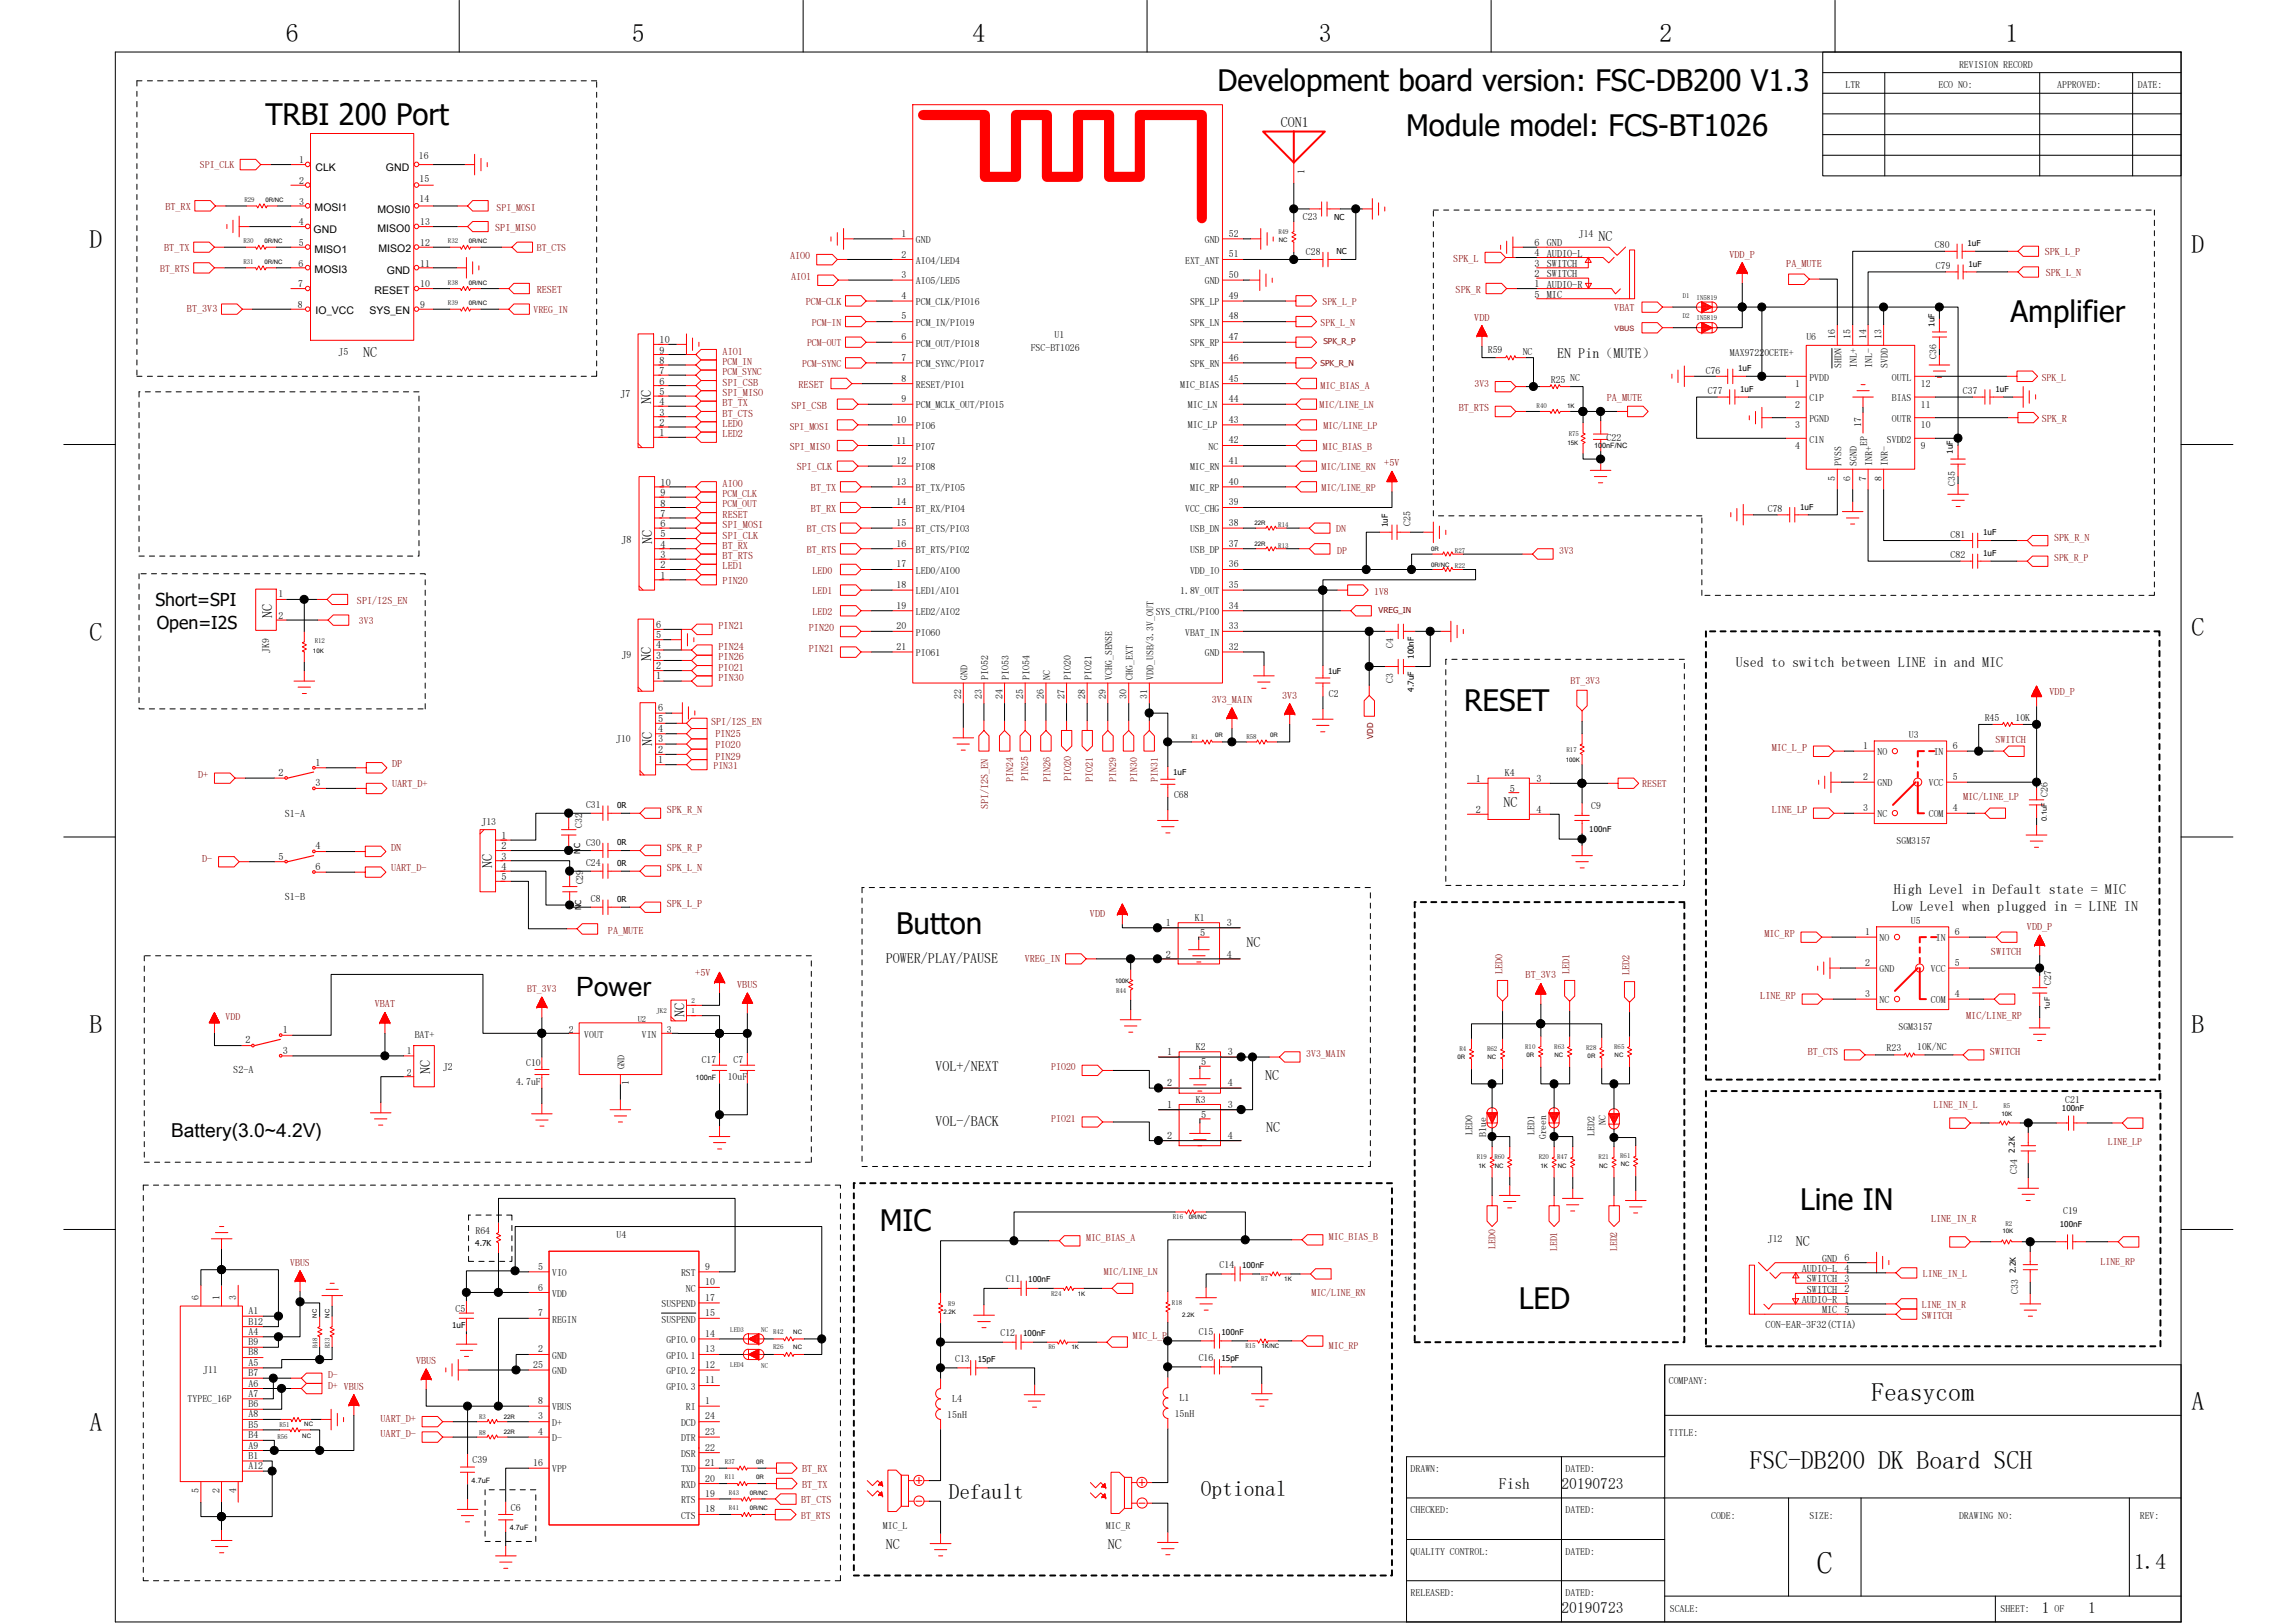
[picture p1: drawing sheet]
<svg xmlns="http://www.w3.org/2000/svg" width="297mm" height="210mm" viewBox="0 0 297 210" stroke-linecap="round" stroke-linejoin="round" font-family="sans-serif">
<defs><g id="words">
<text font-size="4.1" x="235.1" y="203.6">C</text>
<g font-size="3.8">
<text x="157.5" y="11.8">Development board version: FSC-DB200 V1.3</text>
<text x="34.3" y="16.2">TRBI 200 Port</text>
<text x="181.9" y="17.5">Module model: FCS-BT1026</text>
<text x="260.1" y="41.6">Amplifier</text>
<text x="189.4" y="92">RESET</text>
<text x="115.9" y="120.9">Button</text>
<text x="113.8" y="159.2">MIC</text>
<text x="232.9" y="156.5">Line IN</text>
<text x="196.5" y="169.4">LED</text>
</g>
<text font-size="3.4" x="74.5" y="128.9">Power</text>
<g font-size="3.3">
<text x="37" y="5.4">6</text>
<text x="81.7" y="5.4">5</text>
<text x="125.8" y="5.4">4</text>
<text x="170.6" y="5.4">3</text>
<text x="214.7" y="5.4">2</text>
<text x="259.5" y="5.4">1</text>
<text x="11.6" y="32.1">D</text>
<text x="283.5" y="32.8">D</text>
<text x="11.6" y="82.9">C</text>
<text x="283.5" y="82.2">C</text>
<text x="11.6" y="133.7">B</text>
<text x="283.5" y="133.7">B</text>
<text x="11.6" y="185.1">A</text>
<text x="242.1" y="181.2">Feasycom</text>
<text x="283.5" y="182.5">A</text>
<text x="226.4" y="190">FSC-DB200 DK Board SCH</text>
</g>
<g font-size="2.8">
<text x="122.7" y="193.9">Default</text>
<text x="155.4" y="193.5">Optional</text>
<text x="276.1" y="203">1.4</text>
</g>
<text font-size="2.5" x="22.1" y="147">Battery(3.0~4.2V)</text>
<g font-size="2.3">
<text x="20.1" y="78.4">Short=SPI</text>
<text x="20.3" y="81.4">Open=I2S</text>
</g>
<g font-size="2">
<text x="193.9" y="192.7">Fish</text>
<text x="202" y="192.7">20190723</text>
<text x="202" y="208.7">20190723</text>
<text x="264.1" y="208.7">1</text>
<text x="270.1" y="208.7">1</text>
</g>
<g font-size="1.8">
<text x="165.7" y="16.5">CON1</text>
<text x="206.8" y="31.2">NC</text>
<text x="47" y="46.1">NC</text>
<text x="201.5" y="46.3">EN Pin（MUTE）</text>
<text x="84.3" y="52.3" transform="rotate(-90 84.3 52.3)">NC</text>
<text x="84.4" y="70.3" transform="rotate(-90 84.4 70.3)">NC</text>
<text x="35.2" y="80" transform="rotate(-90 35.2 80)">NC</text>
<text x="84.3" y="85.6" transform="rotate(-90 84.3 85.6)">NC</text>
<text x="224.6" y="86.2">Used to switch between LINE in and MIC</text>
<text x="84.4" y="96.5" transform="rotate(-90 84.4 96.5)">NC</text>
<text x="194.5" y="104.4">NC</text>
<text x="63.7" y="112.3" transform="rotate(-90 63.7 112.3)">NC</text>
<text x="244.7" y="117.9">Low Level when plugged in = LINE IN</text>
<text x="245" y="115.6">High Level in Default state = MIC</text>
<text x="114.6" y="124.6">POWER/PLAY/PAUSE</text>
<text x="161.2" y="122.6">NC</text>
<text x="88.5" y="131.6" transform="rotate(-90 88.5 131.6)">NC</text>
<text x="55.6" y="138.9" transform="rotate(-90 55.6 138.9)">NC</text>
<text x="121" y="138.6">VOL+/NEXT</text>
<text x="163.7" y="139.7">NC</text>
<text x="121" y="145.7">VOL-/BACK</text>
<text x="163.8" y="146.5">NC</text>
<text x="232.3" y="161.2">NC</text>
<text x="114.6" y="200.4">NC</text>
<text x="143.3" y="200.4">NC</text>
</g>
<g font-size="1.4">
<text x="40.8" y="22.1">CLK</text>
<text x="49.9" y="22.1">GND</text>
<text x="40.7" y="27.3">MOSI1</text>
<text x="48.8" y="27.6">MOSI0</text>
<text x="48.8" y="30">MISO0</text>
<text x="40.6" y="30.1">GND</text>
<text x="40.7" y="32.8">MISO1</text>
<text x="40.7" y="35.3">MOSI3</text>
<text x="49" y="32.6">MISO2</text>
<text x="50.1" y="35.5">GND</text>
<text x="40.8" y="40.7">IO_VCC</text>
<text x="47.8" y="40.7">SYS_EN</text>
<text x="48.4" y="38">RESET</text>
</g>
<g font-size="1.3">
<text x="238.8" y="11.4">LTR</text>
<text x="250.8" y="11.4">ECO NO:</text>
<text x="253.4" y="8.7">REVISION RECORD</text>
<text x="266.1" y="11.4">APPROVED:</text>
<text x="276.6" y="11.4">DATE:</text>
<text x="38.7" y="23.8">2</text>
<text x="38.7" y="21.2">1</text>
<text x="54.2" y="20.6">16</text>
<text x="54.3" y="23.5">15</text>
<text x="168.8" y="22.5" transform="rotate(-90 168.8 22.5)">1</text>
<text x="38.7" y="29.2">4</text>
<text x="38.7" y="26.5">3</text>
<text x="54.3" y="26.1">14</text>
<text x="54.4" y="29.2">13</text>
<text x="168.5" y="28.5">C23</text>
<text x="38.6" y="34.5">6</text>
<text x="38.6" y="31.8">5</text>
<text x="54.4" y="31.8">12</text>
<text x="54.4" y="34.5">11</text>
<text x="116.6" y="30.6">1</text>
<text x="116.6" y="33.3">2</text>
<text x="116.6" y="36">3</text>
<text x="118.5" y="31.5">GND</text>
<text x="118.5" y="34.1">AIO4/LED4</text>
<text x="153.3" y="34.1">EXT_ANT</text>
<text x="155.9" y="31.5">GND</text>
<text x="159" y="33.3">51</text>
<text x="159" y="36">50</text>
<text x="159" y="30.6">52</text>
<text x="168.9" y="33">C28</text>
<text x="198.5" y="31.9">6</text>
<text x="198.5" y="33.2">4</text>
<text x="198.5" y="34.5">3</text>
<text x="198.5" y="35.9">2</text>
<text x="200.1" y="31.9">GND</text>
<text x="200.1" y="33.2">AUDIO-L</text>
<text x="200.1" y="34.5">SWITCH</text>
<text x="200.1" y="35.9">SWITCH</text>
<text x="204.3" y="30.6">J14</text>
<text x="250.3" y="32.1">C80</text>
<text x="250.5" y="34.8">C79</text>
<text x="38.5" y="39.8">8</text>
<text x="38.6" y="37.2">7</text>
<text x="54.4" y="37.2">10</text>
<text x="54.4" y="39.8">9</text>
<text x="116.6" y="38.7">4</text>
<text x="116.6" y="41.3">5</text>
<text x="118.5" y="36.8">AIO5/LED5</text>
<text x="118.5" y="39.5">PCM_CLK/PIO16</text>
<text x="154" y="39.5">SPK_LP</text>
<text x="155.9" y="36.8">GND</text>
<text x="159" y="38.6">49</text>
<text x="159" y="41.3">48</text>
<text x="198.5" y="38.5">5</text>
<text x="198.5" y="37.2">1</text>
<text x="200.1" y="38.5">MIC</text>
<text x="200.1" y="37.2">AUDIO-R</text>
<text x="43.8" y="45.9">J5</text>
<text x="85.3" y="47.1">8</text>
<text x="85.3" y="45.7">9</text>
<text x="85.3" y="44.4">10</text>
<text x="116.6" y="46.7">7</text>
<text x="116.6" y="44">6</text>
<text x="118.5" y="42.2">PCM_IN/PIO19</text>
<text x="118.5" y="44.8">PCM_OUT/PIO18</text>
<text x="118.5" y="47.5">PCM_SYNC/PIO17</text>
<text x="133.3" y="45.4">FSC-BT1026</text>
<text x="136.4" y="43.7">U1</text>
<text x="154" y="42.2">SPK_LN</text>
<text x="154" y="44.8">SPK_RP</text>
<text x="154" y="47.5">SPK_RN</text>
<text x="159" y="44">47</text>
<text x="159" y="46.7">46</text>
<text x="192.5" y="45.7">R59</text>
<text x="197" y="45.9">NC</text>
<text x="223.8" y="46">MAX97220CETE+</text>
<text x="233.7" y="44">U6</text>
<text x="237.4" y="43.9" transform="rotate(-90 237.4 43.9)">16</text>
<text x="238.2" y="47.6" transform="rotate(-90 238.2 47.6)">SHDN</text>
<text x="239.4" y="43.9" transform="rotate(-90 239.4 43.9)">15</text>
<text x="240.2" y="47.6" transform="rotate(-90 240.2 47.6)">INL+</text>
<text x="241.4" y="43.9" transform="rotate(-90 241.4 43.9)">14</text>
<text x="242.2" y="47.6" transform="rotate(-90 242.2 47.6)">INL-</text>
<text x="243.4" y="43.9" transform="rotate(-90 243.4 43.9)">13</text>
<text x="244.2" y="47.6" transform="rotate(-90 244.2 47.6)">SVDD</text>
<text x="250.5" y="46.5" transform="rotate(-90 250.5 46.5)">C36</text>
<text x="80.3" y="51.4">J7</text>
<text x="85.3" y="53.8">3</text>
<text x="85.3" y="52.4">4</text>
<text x="85.3" y="51.1">5</text>
<text x="85.3" y="49.8">6</text>
<text x="85.3" y="48.4">7</text>
<text x="116.6" y="52">9</text>
<text x="116.6" y="49.4">8</text>
<text x="118.5" y="50.2">RESET/PIO1</text>
<text x="118.5" y="52.8">PCM_MCLK_OUT/PIO15</text>
<text x="152.7" y="50.2">MIC_BIAS</text>
<text x="153.7" y="52.8">MIC_LN</text>
<text x="159" y="52">44</text>
<text x="159" y="49.4">45</text>
<text x="200.6" y="49.5">R25 NC</text>
<text x="220.7" y="48.3">C76</text>
<text x="221" y="51">C77</text>
<text x="232.2" y="50">1</text>
<text x="232.2" y="52.7">2</text>
<text x="234.1" y="49.2">PVDD</text>
<text x="234.1" y="51.9">C1P</text>
<text x="244.7" y="51.9">BIAS</text>
<text x="244.7" y="49.2">OUTL</text>
<text x="248.5" y="52.7">11</text>
<text x="248.5" y="50">12</text>
<text x="254" y="51">C37</text>
<text x="85.3" y="56.5">1</text>
<text x="85.3" y="55.1">2</text>
<text x="116" y="57.4">11</text>
<text x="116" y="54.7">10</text>
<text x="118.5" y="58.2">PIO7</text>
<text x="118.5" y="55.5">PIO6</text>
<text x="153.7" y="55.4">MIC_LP</text>
<text x="156.4" y="58.2">NC</text>
<text x="159" y="57.4">42</text>
<text x="159" y="54.7">43</text>
<text x="207.9" y="57">C22</text>
<text x="232.2" y="55.4">3</text>
<text x="232.2" y="58.1">4</text>
<text x="234.1" y="54.6">PGND</text>
<text x="234.1" y="57.3">C1N</text>
<text x="240.8" y="55.2" transform="rotate(-90 240.8 55.2)">17</text>
<text x="241.6" y="57.7" transform="rotate(-90 241.6 57.7)">EP</text>
<text x="244.1" y="57.3">SVDD2</text>
<text x="244.7" y="54.6">OUTR</text>
<text x="248.5" y="58.1">9</text>
<text x="248.5" y="55.4">10</text>
<text x="85.5" y="65.5">8</text>
<text x="85.5" y="64.2">9</text>
<text x="85.5" y="62.8">10</text>
<text x="116" y="62.7">13</text>
<text x="116" y="65.4">14</text>
<text x="116" y="60">12</text>
<text x="118.5" y="63.5">BT_TX/PIO5</text>
<text x="118.5" y="60.9">PIO8</text>
<text x="154" y="60.8">MIC_RN</text>
<text x="154" y="63.5">MIC_RP</text>
<text x="159" y="60">41</text>
<text x="159" y="62.7">40</text>
<text x="159" y="65.4">39</text>
<text x="237.4" y="62.2" transform="rotate(-90 237.4 62.2)">5</text>
<text x="238.2" y="60.3" transform="rotate(-90 238.2 60.3)">PVSS</text>
<text x="239.4" y="62.2" transform="rotate(-90 239.4 62.2)">6</text>
<text x="240.2" y="60.3" transform="rotate(-90 240.2 60.3)">SGND</text>
<text x="241.4" y="62.2" transform="rotate(-90 241.4 62.2)">7</text>
<text x="242.2" y="60.3" transform="rotate(-90 242.2 60.3)">INR+</text>
<text x="243.4" y="62.2" transform="rotate(-90 243.4 62.2)">8</text>
<text x="244.2" y="60.3" transform="rotate(-90 244.2 60.3)">INR-</text>
<text x="252.9" y="62.9" transform="rotate(-90 252.9 62.9)">C35</text>
<text x="80.4" y="70.3">J8</text>
<text x="85.5" y="70.9">4</text>
<text x="85.5" y="69.5">5</text>
<text x="85.5" y="68.2">6</text>
<text x="85.5" y="66.9">7</text>
<text x="116" y="68.1">15</text>
<text x="116" y="70.7">16</text>
<text x="118.5" y="66.2">BT_RX/PIO4</text>
<text x="118.5" y="68.9">BT_CTS/PIO3</text>
<text x="118.5" y="71.5">BT_RTS/PIO2</text>
<text x="153.3" y="66.2">VCC_CHG</text>
<text x="154" y="71.5">USB_DP</text>
<text x="154" y="68.9">USB_DN</text>
<text x="159" y="70.7">37</text>
<text x="159" y="68.1">38</text>
<text x="182.5" y="68.1" transform="rotate(-90 182.5 68.1)">C25</text>
<text x="228.7" y="66.2">C78</text>
<text x="252.3" y="69.6">C81</text>
<text x="36" y="77.3">1</text>
<text x="85.5" y="74.9">1</text>
<text x="85.5" y="73.5">2</text>
<text x="85.5" y="72.2">3</text>
<text x="116" y="73.4">17</text>
<text x="116" y="76.1">18</text>
<text x="118.5" y="74.2">LED0/AIO0</text>
<text x="118.5" y="76.9">LED1/AIO1</text>
<text x="152.7" y="76.9">1.8V_OUT</text>
<text x="154" y="74.2">VDD_IO</text>
<text x="159" y="76.1">35</text>
<text x="159" y="73.4">36</text>
<text x="252.3" y="72.2">C82</text>
<text x="36" y="80.1">2</text>
<text x="84.9" y="83.9">4</text>
<text x="84.9" y="82.6">5</text>
<text x="84.9" y="81.2">6</text>
<text x="116" y="78.7">19</text>
<text x="116" y="81.4">20</text>
<text x="118.5" y="79.6">LED2/AIO2</text>
<text x="118.5" y="82.2">PIO60</text>
<text x="149.5" y="79.6">SYS_CTRL/PIO0</text>
<text x="153.3" y="82.2">VBAT_IN</text>
<text x="159" y="81.4">33</text>
<text x="159" y="78.7">34</text>
<text x="180.3" y="83.8" transform="rotate(-90 180.3 83.8)">C4</text>
<text x="34.8" y="84.5" transform="rotate(-90 34.8 84.5)">JK9</text>
<text x="80.4" y="85.1">J9</text>
<text x="84.9" y="87.9">1</text>
<text x="84.9" y="86.6">2</text>
<text x="84.9" y="85.2">3</text>
<text x="116" y="84.1">21</text>
<text x="118.5" y="84.9">PIO61</text>
<text x="125.2" y="88" transform="rotate(-90 125.2 88)">GND</text>
<text x="127.8" y="88" transform="rotate(-90 127.8 88)">PIO52</text>
<text x="130.5" y="88" transform="rotate(-90 130.5 88)">PIO53</text>
<text x="133.2" y="88" transform="rotate(-90 133.2 88)">PIO54</text>
<text x="135.9" y="88" transform="rotate(-90 135.9 88)">NC</text>
<text x="138.5" y="88" transform="rotate(-90 138.5 88)">PIO20</text>
<text x="141.2" y="88" transform="rotate(-90 141.2 88)">PIO21</text>
<text x="143.9" y="88" transform="rotate(-90 143.9 88)">VCHG_SENSE</text>
<text x="146.6" y="88" transform="rotate(-90 146.6 88)">CHG_EXT</text>
<text x="149.2" y="88" transform="rotate(-90 149.2 88)">VDD_USB/3.3V_OUT</text>
<text x="155.9" y="84.9">GND</text>
<text x="159" y="84.1">32</text>
<text x="180.3" y="88.3" transform="rotate(-90 180.3 88.3)">C3</text>
<text x="85.2" y="94.7">4</text>
<text x="85.2" y="93.4">5</text>
<text x="85.2" y="92">6</text>
<text x="124.4" y="90.4" transform="rotate(-90 124.4 90.4)">22</text>
<text x="127" y="90.4" transform="rotate(-90 127 90.4)">23</text>
<text x="129.7" y="90.4" transform="rotate(-90 129.7 90.4)">24</text>
<text x="132.4" y="90.4" transform="rotate(-90 132.4 90.4)">25</text>
<text x="135" y="90.4" transform="rotate(-90 135 90.4)">26</text>
<text x="137.7" y="90.4" transform="rotate(-90 137.7 90.4)">27</text>
<text x="140.4" y="90.4" transform="rotate(-90 140.4 90.4)">28</text>
<text x="143.1" y="90.4" transform="rotate(-90 143.1 90.4)">29</text>
<text x="145.7" y="90.4" transform="rotate(-90 145.7 90.4)">30</text>
<text x="148.4" y="90.4" transform="rotate(-90 148.4 90.4)">31</text>
<text x="171.9" y="90.1">C2</text>
<text x="246.9" y="95.5">U3</text>
<text x="256.8" y="93.2">R45</text>
<text x="260.7" y="93.2">10K</text>
<text x="36" y="100.4">2</text>
<text x="40.8" y="99.1">1</text>
<text x="40.8" y="101.7">3</text>
<text x="79.7" y="96">J10</text>
<text x="85.2" y="98.7">1</text>
<text x="85.2" y="97.4">2</text>
<text x="85.2" y="96">3</text>
<text x="190.9" y="101.2">1</text>
<text x="194.7" y="100.4">K4</text>
<text x="198.8" y="101.2">3</text>
<text x="241" y="96.9">1</text>
<text x="241" y="100.9">2</text>
<text x="242.9" y="97.7">NO</text>
<text x="242.9" y="101.7">GND</text>
<text x="249.5" y="101.7">VCC</text>
<text x="250.2" y="97.7">IN</text>
<text x="252.7" y="100.9">5</text>
<text x="252.7" y="96.9">6</text>
<text x="36.8" y="105.7">S1-A</text>
<text x="62.3" y="106.7">J13</text>
<text x="75.3" y="107.1" transform="rotate(-90 75.3 107.1)">C32</text>
<text x="75.8" y="104.6">C31</text>
<text x="151.9" y="103.2">C68</text>
<text x="190.9" y="105.2">2</text>
<text x="195.3" y="102.4">5</text>
<text x="198.8" y="105.2">4</text>
<text x="205.9" y="104.7">C9</text>
<text x="241" y="105">3</text>
<text x="242.9" y="105.8">NC</text>
<text x="249.5" y="105.8">COM</text>
<text x="252.7" y="105">4</text>
<text x="264.9" y="103.1" transform="rotate(-90 264.9 103.1)">C26</text>
<text x="36" y="111.2">5</text>
<text x="40.8" y="109.9">4</text>
<text x="40.8" y="112.5">6</text>
<text x="64.9" y="108.6">1</text>
<text x="64.9" y="109.9">2</text>
<text x="64.9" y="111.2">3</text>
<text x="64.9" y="112.5">4</text>
<text x="64.9" y="113.9">5</text>
<text x="75.8" y="112.1">C24</text>
<text x="75.8" y="109.4">C30</text>
<text x="245.4" y="109.3">SGM3157</text>
<text x="36.8" y="116.5">S1-B</text>
<text x="75.5" y="114.4" transform="rotate(-90 75.5 114.4)">C29</text>
<text x="76.5" y="116.7">C8</text>
<text x="150.8" y="119.9">1</text>
<text x="154.6" y="119.1">K1</text>
<text x="158.7" y="119.9">3</text>
<text x="247.2" y="119.5">U5</text>
<text x="150.8" y="123.9">2</text>
<text x="155.3" y="121.1">5</text>
<text x="158.7" y="123.9">4</text>
<text x="241.3" y="121">1</text>
<text x="241.3" y="125">2</text>
<text x="243.2" y="121.8">NO</text>
<text x="243.2" y="125.8">GND</text>
<text x="249.8" y="125.8">VCC</text>
<text x="250.4" y="121.8">IN</text>
<text x="252.9" y="125">5</text>
<text x="252.9" y="121">6</text>
<text x="241.3" y="129">3</text>
<text x="243.2" y="129.8">NC</text>
<text x="249.8" y="129.8">COM</text>
<text x="252.9" y="129">4</text>
<text x="265.4" y="127.4" transform="rotate(-90 265.4 127.4)">C27</text>
<text x="31.8" y="135">2</text>
<text x="36.6" y="133.7">1</text>
<text x="36.6" y="136.4">3</text>
<text x="52.6" y="136.4">1</text>
<text x="53.7" y="134.3">BAT+</text>
<text x="68.1" y="137.9">C10</text>
<text x="73.6" y="133.7">2</text>
<text x="75.6" y="134.2">VOUT</text>
<text x="83" y="134.2">VIN</text>
<text x="86.3" y="133.7">3</text>
<text x="90.8" y="137.5">C17</text>
<text x="94.9" y="137.5">C7</text>
<text x="151" y="136.5">1</text>
<text x="154.7" y="135.8">K2</text>
<text x="155.4" y="137.8">5</text>
<text x="158.9" y="136.5">3</text>
<text x="244.1" y="136">R23</text>
<text x="245.6" y="133.3">SGM3157</text>
<text x="248" y="135.8">10K/NC</text>
<text x="30.2" y="138.8">S2-A</text>
<text x="52.6" y="139.1">2</text>
<text x="57.3" y="138.5">J2</text>
<text x="66.8" y="140.4">4.7uF</text>
<text x="80.8" y="138.4" transform="rotate(-90 80.8 138.4)">GND</text>
<text x="81.4" y="140.3" transform="rotate(-90 81.4 140.3)">1</text>
<text x="94.1" y="139.7">10uF</text>
<text x="151" y="140.6">2</text>
<text x="151" y="143.4">1</text>
<text x="154.7" y="142.7">K3</text>
<text x="158.9" y="140.6">4</text>
<text x="158.9" y="143.4">3</text>
<text x="267.2" y="142.7">C21</text>
<text x="151" y="147.4">2</text>
<text x="155.4" y="144.6">5</text>
<text x="158.9" y="147.4">4</text>
<text x="190.5" y="146.8" transform="rotate(-90 190.5 146.8)">LED0</text>
<text x="192.3" y="147" transform="rotate(-90 192.3 147)">Blue</text>
<text x="198.5" y="146.8" transform="rotate(-90 198.5 146.8)">LED1</text>
<text x="200" y="147.4" transform="rotate(-90 200 147.4)">Green</text>
<text x="206.3" y="147" transform="rotate(-90 206.3 147)">LED2</text>
<text x="207.8" y="145.5" transform="rotate(-90 207.8 145.5)">NC</text>
<text x="261" y="151.9" transform="rotate(-90 261 151.9)">C34</text>
<text x="61.5" y="159.6">R64</text>
<text x="79.8" y="160.1">U4</text>
<text x="228.7" y="160.7">J12</text>
<text x="266.9" y="157.1">C19</text>
<text x="69.6" y="164.3">5</text>
<text x="69.6" y="167">6</text>
<text x="71.4" y="165.1">VIO</text>
<text x="71.4" y="167.8">VDD</text>
<text x="88.1" y="165.1">RST</text>
<text x="88.7" y="167.1">NC</text>
<text x="91.2" y="164.3">9</text>
<text x="91.2" y="166.3">10</text>
<text x="130.1" y="165.9">C11</text>
<text x="157.8" y="164">C14</text>
<text x="233.1" y="164.6">AUDIO-L 4</text>
<text x="233.8" y="167.2">SWITCH 2</text>
<text x="233.8" y="165.9">SWITCH 3</text>
<text x="235.7" y="163.2">GND 6</text>
<text x="261.1" y="167.4" transform="rotate(-90 261.1 167.4)">C33</text>
<text x="25.7" y="168.1" transform="rotate(-90 25.7 168.1)">6</text>
<text x="28.4" y="168.1" transform="rotate(-90 28.4 168.1)">1</text>
<text x="30.5" y="168.1" transform="rotate(-90 30.5 168.1)">3</text>
<text x="32.1" y="170">A1</text>
<text x="32.1" y="171.4">B12</text>
<text x="32.1" y="172.7">A4</text>
<text x="58.9" y="169.8">C5</text>
<text x="69.6" y="170.3">7</text>
<text x="71.4" y="171.1">REGIN</text>
<text x="85.6" y="169.1">SUSPEND</text>
<text x="85.6" y="171.1">SUSPEND</text>
<text x="86.2" y="173.8">GPIO.0</text>
<text x="91.2" y="168.3">17</text>
<text x="91.2" y="170.3">15</text>
<text x="91.2" y="173">14</text>
<text x="129.4" y="172.8">C12</text>
<text x="155.1" y="172.7">C15</text>
<text x="228.4" y="171.8">CON-EAR-3F32(CTIA)</text>
<text x="233.1" y="168.6">AUDIO-R 1</text>
<text x="235.7" y="169.9">MIC 5</text>
<text x="26.3" y="177.7">J11</text>
<text x="32.1" y="174.1">B9</text>
<text x="32.1" y="175.4">B8</text>
<text x="32.1" y="176.7">A5</text>
<text x="32.1" y="178">B7</text>
<text x="32.1" y="179.4">A6</text>
<text x="69" y="177">25</text>
<text x="69.6" y="175">2</text>
<text x="71.4" y="177.8">GND</text>
<text x="71.4" y="175.8">GND</text>
<text x="86.2" y="175.8">GPIO.1</text>
<text x="86.2" y="177.8">GPIO.2</text>
<text x="86.2" y="179.8">GPIO.3</text>
<text x="91.2" y="175">13</text>
<text x="91.2" y="177">12</text>
<text x="91.2" y="179">11</text>
<text x="123.6" y="176.2">C13</text>
<text x="155.1" y="176">C16</text>
<text x="215.9" y="179.1">COMPANY:</text>
<text x="24.3" y="181.4">TYPEC_16P</text>
<text x="32.1" y="180.7">A7</text>
<text x="32.1" y="182.1">B6</text>
<text x="32.1" y="183.4">A8</text>
<text x="32.1" y="184.7">B5</text>
<text x="69.6" y="181.7">8</text>
<text x="69.6" y="183.6">3</text>
<text x="69.6" y="185.7">4</text>
<text x="71.4" y="182.5">VBUS</text>
<text x="71.4" y="184.5">D+</text>
<text x="88.1" y="184.5">DCD</text>
<text x="88.7" y="182.5">RI</text>
<text x="91.2" y="181.7">1</text>
<text x="91.2" y="183.6">24</text>
<text x="91.2" y="185.7">23</text>
<text x="122.6" y="183.4">15nH</text>
<text x="123.2" y="181.4">L4</text>
<text x="152" y="183.3">15nH</text>
<text x="152.6" y="181.3">L1</text>
<text x="215.9" y="185.8">TITLE:</text>
<text x="32.1" y="186.1">B4</text>
<text x="32.1" y="187.4">A9</text>
<text x="32.1" y="188.7">B1</text>
<text x="32.1" y="190.1">A12</text>
<text x="61.1" y="189.3">C39</text>
<text x="69" y="189.7">16</text>
<text x="71.4" y="186.5">D-</text>
<text x="71.4" y="190.5">VPP</text>
<text x="88.1" y="186.5">DTR</text>
<text x="88.1" y="188.5">DSR</text>
<text x="88.1" y="190.5">TXD</text>
<text x="91.2" y="187.7">22</text>
<text x="91.2" y="189.7">21</text>
<text x="91.2" y="191.7">20</text>
<text x="182.5" y="190.5">DRAWN:</text>
<text x="202.5" y="190.5">DATED:</text>
<text x="25.7" y="193.1" transform="rotate(-90 25.7 193.1)">5</text>
<text x="28.4" y="193.1" transform="rotate(-90 28.4 193.1)">2</text>
<text x="30.5" y="193.1" transform="rotate(-90 30.5 193.1)">4</text>
<text x="66.1" y="195.4">C6</text>
<text x="88.1" y="192.5">RXD</text>
<text x="88.1" y="194.5">RTS</text>
<text x="88.1" y="196.5">CTS</text>
<text x="91.2" y="193.7">19</text>
<text x="91.2" y="195.7">18</text>
<text x="114.2" y="197.8">MIC_L</text>
<text x="143.1" y="197.8">MIC_R</text>
<text x="182.5" y="195.8">CHECKED:</text>
<text x="202.5" y="195.8">DATED:</text>
<text x="221.4" y="196.5">CODE:</text>
<text x="234.1" y="196.5">SIZE:</text>
<text x="253.4" y="196.5">DRAWING NO:</text>
<text x="276.8" y="196.5">REV:</text>
<text x="182.5" y="201.1">QUALITY CONTROL:</text>
<text x="202.5" y="201.1">DATED:</text>
<text x="182.5" y="206.5">RELEASED:</text>
<text x="202.5" y="206.5">DATED:</text>
<text x="216" y="208.5">SCALE:</text>
<text x="258.8" y="208.5">SHEET:</text>
<text x="265.8" y="208.5">OF</text>
</g>
<g font-size="1.3" fill="#800000">
<text x="25.9" y="21.7">SPI_CLK</text>
<text x="21.4" y="27.2">BT_RX</text>
<text x="64.1" y="29.9">SPI_MISO</text>
<text x="64.2" y="27.3">SPI_MOSI</text>
<text x="20.7" y="35.2">BT_RTS</text>
<text x="21.2" y="32.5">BT_TX</text>
<text x="69.4" y="32.5">BT_CTS</text>
<text x="102.2" y="33.6">AIO0</text>
<text x="188" y="33.9">SPK_L</text>
<text x="223.7" y="33.3">VDD_P</text>
<text x="231.1" y="34.5">PA_MUTE</text>
<text x="264.5" y="33">SPK_L_P</text>
<text x="264.7" y="35.7">SPK_L_N</text>
<text x="24.2" y="40.4">BT_3V3</text>
<text x="69" y="40.5">VREG_IN</text>
<text x="69.4" y="37.9">RESET</text>
<text x="102.3" y="36.2">AIO1</text>
<text x="104.3" y="39.5">PCM-CLK</text>
<text x="171.1" y="39.5">SPK_L_P</text>
<text x="188.3" y="37.9">SPK_R</text>
<text x="190.7" y="41.5">VDD</text>
<text x="208.8" y="40.3">VBAT</text>
<text x="93.5" y="45.9">AIO1</text>
<text x="93.5" y="47.2">PCM_IN</text>
<text x="103.8" y="47.5">PCM-SYNC</text>
<text x="104.4" y="44.8">PCM-OUT</text>
<text x="105" y="42.1">PCM-IN</text>
<text x="170.9" y="42.1">SPK_L_N</text>
<text x="93.5" y="48.5">PCM_SYNC</text>
<text x="93.5" y="49.9">SPI_CSB</text>
<text x="93.5" y="51.2">SPI_MISO</text>
<text x="93.5" y="52.6">BT_TX</text>
<text x="93.5" y="53.9">BT_CTS</text>
<text x="102.4" y="53">SPI_CSB</text>
<text x="103.3" y="50.2">RESET</text>
<text x="170.7" y="52.8">MIC/LINE_LN</text>
<text x="170.9" y="50.3">MIC_BIAS_A</text>
<text x="188.7" y="53.2">BT_RTS</text>
<text x="190.8" y="50">3V3</text>
<text x="207.9" y="51.9">PA_MUTE</text>
<text x="264.1" y="49.2">SPK_L</text>
<text x="93.5" y="55.2">LED0</text>
<text x="93.5" y="56.6">LED2</text>
<text x="102.2" y="58.2">SPI_MISO</text>
<text x="102.2" y="55.6">SPI_MOSI</text>
<text x="171.1" y="58.2">MIC_BIAS_B</text>
<text x="171.2" y="55.5">MIC/LINE_LP</text>
<text x="264.1" y="54.6">SPK_R</text>
<text x="93.5" y="63">AIO0</text>
<text x="93.5" y="64.3">PCM_CLK</text>
<text x="93.5" y="65.7">PCM_OUT</text>
<text x="103.1" y="60.9">SPI_CLK</text>
<text x="104.9" y="63.5">BT_TX</text>
<text x="171" y="60.9">MIC/LINE_RN</text>
<text x="171" y="63.5">MIC/LINE_RP</text>
<text x="179.1" y="60.3">+5V</text>
<text x="93.5" y="67">RESET</text>
<text x="93.5" y="68.3">SPI_MOSI</text>
<text x="93.5" y="69.7">SPI_CLK</text>
<text x="93.5" y="71">BT_RX</text>
<text x="104.4" y="71.5">BT_RTS</text>
<text x="104.4" y="68.9">BT_CTS</text>
<text x="104.9" y="66.2">BT_RX</text>
<text x="172.9" y="68.9">DN</text>
<text x="173" y="71.7">DP</text>
<text x="201.7" y="71.7">3V3</text>
<text x="265.7" y="69.9">SPK_R_N</text>
<text x="93.5" y="72.3">BT_RTS</text>
<text x="93.5" y="73.7">LED1</text>
<text x="93.5" y="75.5">PIN20</text>
<text x="105.1" y="74.2">LED0</text>
<text x="105.1" y="76.9">LED1</text>
<text x="177.8" y="76.9">1V8</text>
<text x="265.7" y="72.6">SPK_R_P</text>
<text x="46.2" y="78.1">SPI/I2S_EN</text>
<text x="46.4" y="80.8">3V3</text>
<text x="93" y="81.4">PIN21</text>
<text x="104.6" y="81.7">PIN20</text>
<text x="105.1" y="79.6">LED2</text>
<text x="93" y="86.8">PIO21</text>
<text x="93" y="84.1">PIN24</text>
<text x="93" y="85.5">PIN26</text>
<text x="93" y="88.1">PIN30</text>
<text x="104.6" y="84.3">PIN21</text>
<text x="203.2" y="88.5">BT_3V3</text>
<text x="265.2" y="90">VDD_P</text>
<text x="92" y="93.9">SPI/I2S_EN</text>
<text x="92.6" y="95.3">PIN25</text>
<text x="156.8" y="90.9">3V3_MAIN</text>
<text x="165.9" y="90.4">3V3</text>
<text x="25.6" y="100.7">D+</text>
<text x="50.7" y="99.2">DP</text>
<text x="50.7" y="101.9">UART_D+</text>
<text x="92.3" y="99.5">PIN31</text>
<text x="92.6" y="96.8">PIO20</text>
<text x="92.6" y="98.3">PIN29</text>
<text x="131.1" y="101.2" transform="rotate(-90 131.1 101.2)">PIN24</text>
<text x="133" y="101" transform="rotate(-90 133 101)">PIN25</text>
<text x="135.9" y="101.2" transform="rotate(-90 135.9 101.2)">PIN26</text>
<text x="138.6" y="101.1" transform="rotate(-90 138.6 101.1)">PIO20</text>
<text x="141.4" y="101.2" transform="rotate(-90 141.4 101.2)">PIO21</text>
<text x="144.4" y="101.2" transform="rotate(-90 144.4 101.2)">PIN29</text>
<text x="147.1" y="101.2" transform="rotate(-90 147.1 101.2)">PIN30</text>
<text x="149.8" y="101.2" transform="rotate(-90 149.8 101.2)">PIN31</text>
<text x="212.5" y="101.9">RESET</text>
<text x="229.2" y="97.2">MIC_L_P</text>
<text x="258.1" y="96.1">SWITCH</text>
<text x="86.3" y="105.2">SPK_R_N</text>
<text x="127.8" y="104.7" transform="rotate(-90 127.8 104.7)">SPI/I2S_EN</text>
<text x="229.2" y="105.2">LINE_LP</text>
<text x="254" y="103.5">MIC/LINE_LP</text>
<text x="26.2" y="111.5">D-</text>
<text x="50.6" y="110">DN</text>
<text x="50.6" y="112.7">UART_D-</text>
<text x="86.3" y="110">SPK_R_P</text>
<text x="86.3" y="112.7">SPK_L_N</text>
<text x="86.3" y="117.4">SPK_L_P</text>
<text x="141" y="118.6">VDD</text>
<text x="78.7" y="120.9">PA_MUTE</text>
<text x="132.6" y="124.5">VREG_IN</text>
<text x="228.3" y="121.2">MIC_RP</text>
<text x="257.6" y="123.5">SWITCH</text>
<text x="262.2" y="120.3">VDD_P</text>
<text x="29.2" y="131.9">VDD</text>
<text x="48.5" y="130.3">VBAT</text>
<text x="68.2" y="128.3">BT_3V3</text>
<text x="90" y="126.3">+5V</text>
<text x="95.4" y="127.8">VBUS</text>
<text x="194.4" y="126.1" transform="rotate(-90 194.4 126.1)">LED0</text>
<text x="197.4" y="126.6">BT_3V3</text>
<text x="203.1" y="126.1" transform="rotate(-90 203.1 126.1)">LED1</text>
<text x="210.8" y="126.2" transform="rotate(-90 210.8 126.2)">LED2</text>
<text x="227.7" y="129.3">LINE_RP</text>
<text x="254.4" y="131.8">MIC/LINE_RP</text>
<text x="169" y="136.8">3V3_MAIN</text>
<text x="233.9" y="136.5">BT_CTS</text>
<text x="257.4" y="136.5">SWITCH</text>
<text x="136" y="138.5">PIO20</text>
<text x="250.1" y="143.3">LINE_IN_L</text>
<text x="136" y="145.2">PIO21</text>
<text x="272.7" y="148.1">LINE_LP</text>
<text x="140.5" y="160.5">MIC_BIAS_A</text>
<text x="171.9" y="160.4">MIC_BIAS_B</text>
<text x="193.5" y="161.6" transform="rotate(-90 193.5 161.6)">LED0</text>
<text x="201.5" y="161.9" transform="rotate(-90 201.5 161.9)">LED1</text>
<text x="209.2" y="161.9" transform="rotate(-90 209.2 161.9)">LED2</text>
<text x="249.8" y="158.1">LINE_IN_R</text>
<text x="37.5" y="163.7">VBUS</text>
<text x="142.8" y="165">MIC/LINE_LN</text>
<text x="169.7" y="167.7">MIC/LINE_RN</text>
<text x="248.8" y="165.2">LINE_IN_L</text>
<text x="271.8" y="163.6">LINE_RP</text>
<text x="146.6" y="173.3">MIC_L_P</text>
<text x="248.6" y="169.2">LINE_IN_R</text>
<text x="248.6" y="170.7">SWITCH</text>
<text x="42.4" y="178.3">D-</text>
<text x="42.4" y="179.6">D+ VBUS</text>
<text x="53.8" y="176.4">VBUS</text>
<text x="171.9" y="174.6">MIC_RP</text>
<text x="49.2" y="183.9">UART_D+</text>
<text x="49.2" y="185.9">UART_D-</text>
<text x="103.8" y="190.5">BT_RX</text>
<text x="103.6" y="194.5">BT_CTS</text>
<text x="103.6" y="196.5">BT_RTS</text>
<text x="103.8" y="192.5">BT_TX</text>
</g>
<g font-size="1.1">
<text x="172.6" y="28.5">NC</text>
<text x="172.9" y="32.9">NC</text>
<text x="254.5" y="31.8">1uF</text>
<text x="254.7" y="34.5">1uF</text>
<text x="250.3" y="42.2" transform="rotate(-90 250.3 42.2)">1uF</text>
<text x="224.9" y="48">1uF</text>
<text x="225.1" y="50.7">1uF</text>
<text x="258.1" y="50.7">1uF</text>
<text x="252.6" y="58.7" transform="rotate(-90 252.6 58.7)">1uF</text>
<text x="232.9" y="65.9">1uF</text>
<text x="179.6" y="68.2" transform="rotate(-90 179.6 68.2)">1uF</text>
<text x="256.6" y="69.3">1uF</text>
<text x="256.6" y="71.9">1uF</text>
<text x="171.8" y="87.2">1uF</text>
<text x="182.9" y="89.5" transform="rotate(-90 182.9 89.5)">4.7uF</text>
<text x="182.9" y="85.2" transform="rotate(-90 182.9 85.2)">100nF</text>
<text x="151.8" y="100.3">1uF</text>
<text x="79.8" y="104.5">0R</text>
<text x="205.6" y="107.6">100nF</text>
<text x="75.1" y="110.4" transform="rotate(-90 75.1 110.4)">NC</text>
<text x="79.8" y="112">0R</text>
<text x="79.8" y="109.4">0R</text>
<text x="75.2" y="117.8" transform="rotate(-90 75.2 117.8)">NC</text>
<text x="79.8" y="116.7">0R</text>
<text x="82.5" y="132.2">U2</text>
<text x="266.8" y="143.7">100nF</text>
<text x="260.7" y="149.1" transform="rotate(-90 260.7 149.1)">2.2K</text>
<text x="61.5" y="161.2">4.7K</text>
<text x="266.5" y="158.8">100nF</text>
<text x="133" y="165.9">100nF</text>
<text x="160.7" y="164">100nF</text>
<text x="260.8" y="164.7" transform="rotate(-90 260.8 164.7)">2.2K</text>
<text x="58.5" y="171.8">1uF</text>
<text x="132.4" y="172.8">100nF</text>
<text x="158" y="172.7">100nF</text>
<text x="126.5" y="176.2">15pF</text>
<text x="158" y="176">15pF</text>
</g>
<g font-size="1.1" fill="#800000">
<text x="170.9" y="47.4">SPK_R_N</text>
<text x="171.2" y="44.5">SPK_R_P</text>
<text x="178.3" y="79.3">VREG_IN</text>
<text x="177.7" y="95.6" transform="rotate(-90 177.7 95.6)">VDD</text>
</g>
<g font-size=".9">
<text x="31.6" y="26.1">R29</text>
<text x="31.5" y="31.5">R30</text>
<text x="31.5" y="34.1">R31</text>
<text x="58" y="31.5">R32</text>
<text x="165.4" y="30.2">R49</text>
<text x="58" y="36.8">R38</text>
<text x="58" y="39.5">R39</text>
<text x="217.7" y="41.2">D2</text>
<text x="217.7" y="38.5">D1</text>
<text x="219.5" y="41.4">IN5819</text>
<text x="219.5" y="38.8">IN5819</text>
<text x="198.8" y="52.8">R40</text>
<text x="202.9" y="56.5">R75</text>
<text x="206.2" y="57.9">100nF/NC</text>
<text x="165.4" y="70.8">R13</text>
<text x="165.4" y="68.2">R14</text>
<text x="188.2" y="71.5">R27</text>
<text x="188.2" y="73.5">R22</text>
<text x="40.7" y="83.2">R12</text>
<text x="154.2" y="95.6">R1</text>
<text x="161.2" y="95.6">R58</text>
<text x="202.7" y="97.3">R17</text>
<text x="264.8" y="106.3" transform="rotate(-90 264.8 106.3)">0.1uF</text>
<text x="84.9" y="131.1">JK2</text>
<text x="89.5" y="131">1</text>
<text x="89.5" y="129.8">2</text>
<text x="144.4" y="128.4">R44</text>
<text x="265.2" y="130.6" transform="rotate(-90 265.2 130.6)">1uF</text>
<text x="188.8" y="136">R4</text>
<text x="192.4" y="136">R62</text>
<text x="197.3" y="135.7">R10</text>
<text x="201.1" y="135.7">R63</text>
<text x="205.2" y="135.8">R28</text>
<text x="208.8" y="135.7">R65</text>
<text x="90" y="139.7">100nF</text>
<text x="259.2" y="143.4">R5</text>
<text x="191" y="150">R19</text>
<text x="193.3" y="150">R60</text>
<text x="199.1" y="150">R20</text>
<text x="201.5" y="150">R47</text>
<text x="206.8" y="150">R21</text>
<text x="209.6" y="149.8">R61</text>
<text x="151.7" y="157.7">R16</text>
<text x="259.5" y="158.6">R2</text>
<text x="136" y="167.6">R24</text>
<text x="163.2" y="165.7">R7</text>
<text x="94.5" y="172.3">LED3</text>
<text x="98.5" y="172.3">NC</text>
<text x="100" y="172.6">R42</text>
<text x="122.7" y="169">R9</text>
<text x="151.6" y="168.8">R18</text>
<text x="41.1" y="174.4" transform="rotate(-90 41.1 174.4)">R48</text>
<text x="42.7" y="174.4" transform="rotate(-90 42.7 174.4)">R33</text>
<text x="94.5" y="176.8">LED4</text>
<text x="98.5" y="177">NC</text>
<text x="100" y="174.6">R26</text>
<text x="135.6" y="174.6">R6</text>
<text x="161.1" y="174.4">R15</text>
<text x="36.1" y="184.6">R51</text>
<text x="62" y="183.6">R3</text>
<text x="62" y="185.6">R8</text>
<text x="35.9" y="186.2">R56</text>
<text x="61" y="191.8">4.7uF</text>
<text x="93.8" y="191.4">R11</text>
<text x="93.8" y="189.4">R37</text>
<text x="66" y="198">4.7uF</text>
<text x="94.3" y="195.4">R41</text>
<text x="94.3" y="193.4">R43</text>
</g>
<text font-size=".9" fill="#800000" x="208.9" y="42.8">VBUS</text>
<g font-size=".8">
<text x="34.3" y="26.1">0R/NC</text>
<text x="34.2" y="31.5">0R/NC</text>
<text x="34.2" y="34.1">0R/NC</text>
<text x="60.7" y="31.5">0R/NC</text>
<text x="165.5" y="31.3">NC</text>
<text x="60.7" y="36.8">0R/NC</text>
<text x="60.7" y="39.5">0R/NC</text>
<text x="202.8" y="52.8">1K</text>
<text x="202.8" y="57.5">15K</text>
<text x="162.3" y="70.7">22R</text>
<text x="162.3" y="68">22R</text>
<text x="185.2" y="71.3">0R</text>
<text x="185.2" y="73.3">0R/NC</text>
<text x="40.5" y="84.5">10K</text>
<text x="157.2" y="95.4">0R</text>
<text x="164.3" y="95.4">0R</text>
<text x="202.6" y="98.5">100K</text>
<text x="144.3" y="127.2">100K</text>
<text x="188.6" y="137">0R</text>
<text x="192.4" y="137">NC</text>
<text x="197.5" y="136.8">0R</text>
<text x="201.1" y="136.8">NC</text>
<text x="205.4" y="136.9">0R</text>
<text x="208.9" y="136.8">NC</text>
<text x="258.9" y="144.4">10K</text>
<text x="191.3" y="151.1">1K</text>
<text x="193.4" y="151.1">NC</text>
<text x="199.3" y="151.1">1K</text>
<text x="201.5" y="151.1">NC</text>
<text x="206.9" y="151.1">NC</text>
<text x="209.7" y="150.9">NC</text>
<text x="153.8" y="157.7">0R/NC</text>
<text x="259.1" y="159.5">10K</text>
<text x="139.4" y="167.6">1K</text>
<text x="166.2" y="165.7">1K</text>
<text x="41" y="170.5" transform="rotate(-90 41 170.5)">NC</text>
<text x="42.6" y="170.5" transform="rotate(-90 42.6 170.5)">NC</text>
<text x="102.6" y="172.6">NC</text>
<text x="122.1" y="170">2.2K</text>
<text x="152.9" y="170.4">2.2K</text>
<text x="102.6" y="174.6">NC</text>
<text x="138.6" y="174.6">1K</text>
<text x="163.2" y="174.4">1K/NC</text>
<text x="39.4" y="184.5">NC</text>
<text x="65.2" y="183.6">22R</text>
<text x="65.2" y="185.6">22R</text>
<text x="39.1" y="186.1">NC</text>
<text x="97.8" y="191.4">0R</text>
<text x="97.8" y="189.4">0R</text>
<text x="97" y="195.4">0R/NC</text>
<text x="97" y="193.4">0R/NC</text>
</g>
</g></defs>
<g fill="none" stroke="#f00" stroke-width=".13">
<path d="M40.2 17.3h13.3v26.7h-13.3zM61.4 20v2.6M118.1 13.5h40.1v74.9h-40.1zM27.7 32l-.6-.7h-2v1.3h2l.6-.6h1.4M27.7 34.6l-.6-.6h-2v1.3h2l.6-.7h1.4M27.9 26.6l-.7-.6h-2v1.3h2l.7-.7h1.3M29.4 29v.6M30.1 28.5v1.6M30.9 28v2.6M30.9 29.3h1.4M31.7 32h1.4l.1 .3 .3-.6 .2 .6 .3-.6 .3 .6 .1-.3h1.3M31.7 34.6h1.4l.1 .3 .3-.5 .2 .5 .3-.5 .3 .5 .1-.3h1.3"/>
<path d="M31.9 26.6h1.3l.2 .3 .2-.5 .3 .5 .3-.5 .2 .5 .2-.3h1.3M33.7 21.3l-.6 .7h-2v-1.4h2l.6 .7h1.4M37.6 32h1.9M37.6 34.6h1.9M37.6 37.3h1.9M37.6 21.3h1.9M37.6 24h1.9M37.6 26.6h1.9M37.6 29.3h1.9M54.2 32h1.9M54.2 34.6h1.9M54.2 37.3h1.9"/>
<path d="M54.2 21.3h1.9M54.2 24h1.9M54.2 26.6h1.9M54.2 29.3h1.9M58.2 32h1.4l.1 .3 .3-.6 .2 .6 .3-.6 .2 .6 .2-.3h1.3M58.2 37.3h1.4l.1 .3 .3-.5 .2 .5 .3-.5 .2 .5 .2-.3h1.3M59 34.6h1.3M59.2 29.3h1.3l.6 .7h2.1v-1.3h-2.1l-.6 .6M59.2 26.6h1.3l.6 .7h2.1v-1.3h-2.1l-.6 .6M60.1 21.3h1.3M60.3 33.3v2.7M61.1 33.9v1.6"/>
<path d="M62 34.4v.5M62.2 20.5v1.6M63 21v.6M64.5 37.3h1.3l.7 .7h2v-1.3h-2l-.7 .6M64.9 32h1.3l.7 .6h2v-1.3h-2l-.7 .7M107.5 30.6v.6M108.3 33.6l-.6-.7h-2v1.4h2l.6-.7h1.4M108.3 30.1v1.6M108.5 36.2l-.7-.6h-2v1.3h2l.7-.7h1.3M109.1 30.9h1.4M109.1 29.6v2.7M112.1 38.9l-.7 .7h-2v-1.4h2l.7 .7h1.3"/>
<path d="M115.4 30.9h2.7M115.4 33.6h2.7M115.4 36.2h2.7M115.4 38.9h2.7M158.2 30.9h2.7M158.2 33.6h2.7M158.2 36.2h2.7M158.2 38.9h2.7M161.6 36.2h1.4M161.8 30.9h1.3M163 34.9v2.7M163.1 29.6v2.7"/>
<path d="M163.8 35.5v1.6M163.9 30.1v1.6M164.6 36v.5M164.7 30.6v.6M166.3 38.9h1.4v-.7h2l.6 .7-.6 .7h-2v-.7M167.4 28.7v1.3l-.3 .1 .6 .3-.6 .2 .6 .3-.6 .3 .3 .1v1.3M167.4 21v2.7M169.4 27h1.6M169.5 33.6h1.7M171 26.1v1.9M171.2 32.6v1.9M171.7 27h1.7"/>
<path d="M171.7 26.1v1.9M171.8 32.6v1.9M171.8 33.6h1.7M176.2 27h1.3M177.5 25.7v2.7M178.3 26.2v1.6M179.2 26.8v.5M194.1 31.7v.6M194.8 33.3l-.7-.7h-2v1.4h2l.7-.7h1.3M194.9 37.3l-.6-.6h-2v1.3h2l.6-.7h1.4M194.9 31.2v1.6M195.7 30.6v2.7"/>
<path d="M195.7 32h1.4M198.8 38.7h12.7v-6.4h-.7v6.4M198.8 37.3h9.7l.5 .7 .6-.6M198.8 36h1.3M200.2 36h5.3v1.3M205.1 36.7h.8l-.4 .6zM205.5 33.3l.4 .7h-.8zM205.5 33.3v1.3h-6.7M208.8 33.3l-.7 .7-.7-.7h-8.6M210.3 32l-1.1 1-1.1-1h-9.3M215.1 39.7l-.7-.6h-2v1.3h2l.7-.7h1.3M219.5 39.7h2.7"/>
<path d="M220.2 39.1l1.3 .6-1.3 .7zM220.2 39.1h.1M220.2 39.1a.67 .67 0 0 0-.7 .6 .67 .67 0 0 0 .7 .7M220.2 39.1v1.3M220.2 39.2h.2v1.1h-.2M220.2 39.3h.5v.8h-.5M220.2 39.6h1.1M220.2 39.5h.8M220.2 39.1h1.3M220.3 39.1v1.2M220.6 39.3v.9M220.8 39.4v.6"/>
<path d="M221 39.5v.5h-.8M221.1 39.5v.4M221.2 39.6v.3h-1M221.4 39.7v.1M221.5 39.7h.1M221.5 39.1v1.3h-1.3M221.5 39.1a.66 .66 0 0 1 .6 .6 .66 .66 0 0 1-.6 .7M224.7 35.3h.1M224.7 35.3h1.4M224.7 35.3h1.3M224.8 35.3v-.1h1.2v.1M224.8 35.2h1.2"/>
<path d="M224.8 35.1h1.2v.2M224.8 35.1v.2M224.9 35.1h1M224.9 35h1v.3M224.9 35v.3M224.9 34.9h1M224.9 35.3v-.4h.9v.4M225 34.8h.8M225 34.8h.8v.5M225 34.7h.7v.6M225 34.6v.7M225.1 34.6h.6"/>
<path d="M225.1 34.6h.6v.7M225.1 34.5v.8M225.1 34.5h.6M225.1 34.5h.5v.8M225.1 34.4v.9M225.2 34.4h.4M225.2 34.4h.4v.9M225.3 34.3h.2v1M225.3 34.2v1.1M225.3 34.2h.2M225.3 34.1h.2v1.2M225.4 34v1.3"/>
<path d="M225.4 34l.7 1.3h-1.4l.7-1.3v2.7M225.4 34h.1M225.4 34.1h-.1v1.2M225.5 34.3h-.3v1M225.8 34.8h-.8v.5M226.1 35.3h.1M234.1 36.1l-.7-.6h-2v1.3h2l.7-.7h1.3M251.6 32.5h1.6M251.7 35.2h1.6M253.2 31.6v1.8M253.3 34.3v1.8M253.8 31.6v1.8"/>
<path d="M253.8 32.5h1.8M254 35.2h1.7M254 34.3v1.8M259.7 32.5h1.4l.6 .7h2v-1.3h-2l-.6 .6M259.7 35.2h1.4l.6 .7h2v-1.4h-2l-.6 .7M31.4 40l-.7-.7h-2v1.4h2l.7-.7h1.3M37.6 40h1.9M54.2 40h1.9M58.2 40h1.4l.1 .3 .3-.6 .2 .6 .3-.6 .2 .6 .2-.3h1.3M64.5 40h1.3l.7 .7h2v-1.4h-2l-.7 .7M82.5 43.2h2.1v14.7h-2.1zM82.5 57.4l.6 .5"/>
<path d="M84.6 56.6h1.9M84.6 53.9h1.9M84.6 51.2h1.9M84.6 48.5h1.9M84.6 45.9h1.9M84.6 55.2h1.9M84.6 52.6h1.9M84.6 47.2h1.9M84.6 44.6h1.9M84.6 49.9h1.9M87.5 44.6h1.3M88.7 45.9h1.3l.7 .7h2v-1.4h-2l-.7 .7"/>
<path d="M88.7 47.2h1.3l.7 .7h2v-1.3h-2l-.7 .6M88.7 48.5h1.3l.7 .7h2v-1.3h-2l-.7 .6M88.7 49.9h1.3l.7 .6h2v-1.3h-2l-.7 .7M88.7 51.2h1.3l.7 .7h2v-1.4h-2l-.7 .7M88.7 52.6h1.3l.7 .6h2v-1.3h-2l-.7 .7M88.7 53.9h1.3l.7 .7h2v-1.4h-2l-.7 .7M88.7 55.2h1.3l.7 .7h2v-1.3h-2l-.7 .6M88.7 56.6h1.3l.7 .6h2v-1.3h-2l-.7 .7M88.8 43.2v2.7M89.6 43.7v1.6M90.4 44.3v.5M110.2 49.6l-.7-.7h-2v1.4h2l.7-.7h1.3"/>
<path d="M111 57.6l-.7-.6h-2v1.3h2l.7-.7h1.3M111 55l-.7-.7h-2v1.3h2l.7-.6h1.3M111 52.3l-.7-.7h-2v1.4h2l.7-.7h1.3M112.1 46.9l-.7 .7h-2v-1.3h2l.7 .6h1.3M112.1 41.6l-.7-.7h-2v1.4h2l.7-.7h1.3M112.1 44.3l-.7-.7h-2v1.3h2l.7-.6h1.3M115.4 41.6h2.7M115.4 44.3h2.7M115.4 49.6h2.7M115.4 46.9h2.7M115.4 57.6h2.7M115.4 55h2.7"/>
<path d="M115.4 52.3h2.7M158.2 41.6h2.7M158.2 44.3h2.7M158.2 49.6h2.7M158.2 46.9h2.7M158.2 57.6h2.7M158.2 55h2.7M158.2 52.3h2.7M166.3 41.6h1.4v.7h2l.6-.7-.6-.7h-2v.7M166.3 44.3h1.4v.6h2l.6-.6-.6-.7h-2v.7M166.3 46.9h1.4v.7h2l.6-.7-.6-.6h-2v.6M166.3 49.6h1.4l.6-.7h2v1.4h-2l-.6-.7"/>
<path d="M166.3 52.3h1.4l.6 .7h2v-1.4h-2l-.6 .7M166.3 55h1.4l.6 .6h2v-1.3h-2l-.6 .7M166.3 57.6h1.4l.6 .7h2v-1.3h-2l-.6 .6M191 43.5h.1M191.1 43.5h1.3M191.1 43.3v.2M191.1 43.4h1.2M191.1 43.3h1.2v.2M191.2 43.2v.3M191.2 43.3h1.1v.2M191.2 43.2h1.1M191.2 43.1v.4"/>
<path d="M191.2 43.2h1M191.2 43.1h1M191.3 43v.5M191.3 43.1h.9M191.3 43h.8M191.3 42.9v.6M191.3 42.9h.8M191.4 42.8h.7M191.4 42.7v.8M191.4 42.8h.6M191.4 42.7h.6M191.5 42.6v.9"/>
<path d="M191.5 42.7h.4M191.5 42.6h.4M191.5 42.5v1M191.5 42.5h.4v1M191.6 42.5h.3M191.6 42.4h.3M191.6 42.3v1.2M191.6 42.4h.2M191.6 42.3h.2v1.2M191.6 42.2v1.3M191.7 42.3h.1M191.7 42.2h.1"/>
<path d="M191.7 42.1v1.4M191.7 42.1l.7 1.4h-1.4l.7-1.4v2.7M191.7 42.2v1.3M191.9 42.4v1.1M191.9 42.6v.9M192 42.7v.8M192 42.8h-.6v.7M192.1 42.8v.7M192.1 42.9v.6M192.2 43.1v.4M192.2 43.2v.3M192.4 43.5h.1"/>
<path d="M193.4 46.3h1.4l.1-.3 .3 .6 .2-.6 .3 .6 .3-.6 .1 .3h1.4M196.1 50l-.7-.6h-2v1.3h2l.7-.7h1.4M196.1 53.2l-.7-.6h-2v1.3h2l.7-.7h1.4M199.2 50h1.3l.2-.2 .2 .5 .3-.5 .3 .5 .2-.5 .2 .2h1.3M199.2 53.2h1.3l.2 .3 .2-.5 .3 .5 .3-.5 .2 .5 .2-.3h1.3M204.8 54.7v1.3l.3 .2-.5 .3 .5 .2-.5 .3 .5 .2-.3 .2v1.3M206.1 56.2h1.9M206.1 56.9h1.9M207.1 54.4v1.8M207.1 56.9v1.5M207.1 59.5v1.4M209.2 53.2h1.4v-.6h2l.6 .6-.6 .7h-2v-.7"/>
<path d="M215.1 42.4l-.7-.7h-2v1.4h2l.7-.7h1.3M216.3 48.4v.5M217.1 47.9v1.6M217.9 47.3v2.7M217.9 48.7h1.3M219.5 42.4h2.7M220.2 41.7l1.3 .7-1.3 .7zM220.2 43.1h.1M220.2 41.7h.1M220.2 41.7a.67 .67 0 0 0-.7 .7 .67 .67 0 0 0 .7 .7M220.2 40.4h.1M220.2 41.9h.2v1h-.2"/>
<path d="M220.2 42h.5v.8h-.5M220.2 42.3h1.1M220.2 42.1h.8M220.2 41.7v1.4M220.2 41.7h1.3M220.3 41.8v1.2M220.6 42v.8M220.8 42.1v.6M221 42.1v.6h-.8M221.1 42.2v.4M221.2 42.3v.2h-1M221.4 42.3v.2"/>
<path d="M221.5 42.4h.1M221.5 41.7v1.4h-1.3M221.5 41.7a.66 .66 0 0 1 .6 .7 .66 .66 0 0 1-.6 .7v-.1M221.9 48.7h1.6M222.2 51.4h1.6M223.5 47.8v1.8M223.8 50.4v1.9M224.2 47.8v1.8M224.2 48.7h1.7M224.4 50.4v1.9M224.4 51.4h1.8M226.3 53.8v.5"/>
<path d="M227.1 53.2v1.6M227.9 52.7v2.7M227.9 54h1.4M231 48.7h2.7M231 51.4h2.7M231 54h2.7M231 56.7h2.7M233.7 44.7h14v16h-14zM237.7 42v2.7M239.7 51.4h2.7M239.7 42v2.7M240.2 50.5h1.6"/>
<path d="M240.8 49.8h.5M241 51.4v1.3M241 53.4v2.6M241.7 42v2.7M243.7 42v2.7M247.7 48.7h2.7M247.7 51.4h2.7M247.7 54h2.7M247.7 56.7h2.7M249.6 47.2h2.6M250 42.9h1.8M250 43.6h1.8"/>
<path d="M250.1 48h1.6M250.7 48.8h.5M250.9 41.2v1.7M250.9 43.6v1.6M250.9 45.9v1.3M252.4 59.4h1.9M253.3 57.6v1.8M255.2 51.4h1.6M256.8 50.4v1.9M257.4 51.4h1.8M257.4 50.4v1.9M259.6 48.7h1.3v-.7h2.1l.6 .7-.6 .7h-2.1v-.7"/>
<path d="M259.7 54h1.4v-.6h2l.6 .6-.6 .7h-2v-.7M260.4 51.4h1.3M261.7 50v2.7M262.5 50.5v1.7M263.4 51.1v.5M33.1 76.2h2.6v5.4h-2.6zM35.7 77.6h1.4M41 77.6h1.3l.7 .6h2v-1.3h-2l-.7 .7M82.7 61.7h2v14.6h-2zM82.7 75.8l.5 .5M84.7 68.3h2M84.7 75h2"/>
<path d="M84.7 72.3h2M84.7 69.7h2M84.7 67h2M84.7 64.3h2M84.7 71h2M84.7 73.7h2M84.7 63h2M84.7 65.7h2M88.7 75h1.3l.7 .7h2v-1.3h-2l-.7 .6M88.7 63h1.3l.7 .6h2v-1.3h-2l-.7 .7M88.7 64.3h1.3l.7 .7h2v-1.4h-2l-.7 .7M88.7 65.7h1.3l.7 .6h2v-1.3h-2l-.7 .7"/>
<path d="M88.7 67h1.3l.7 .7h2v-1.4h-2l-.7 .7M88.7 68.3h1.3l.7 .7h2v-1.3h-2l-.7 .6M88.7 69.7h1.3l.7 .6h2v-1.3h-2l-.7 .7M88.7 71h1.3l.7 .7h2v-1.4h-2l-.7 .7M88.7 72.3h1.3l.7 .7h2v-1.3h-2l-.7 .6M88.7 73.7h1.3l.7 .7h2v-1.4h-2l-.7 .7M111 60.3l-.7-.7h-2v1.4h2l.7-.7h1.3M111.4 65.7l-.7-.7h-2v1.3h2l.7-.6h1.4M111.4 63l-.7-.7h-2v1.3h2l.7-.6h1.4M111.4 71l-.7-.7h-2v1.4h2l.7-.7h1.4M111.4 68.3l-.7-.6h-2v1.3h2l.7-.7h1.4M111.4 73.7l-.7-.7h-2v1.4h2l.7-.7h1.4"/>
<path d="M111.4 76.3l-.7-.6h-2v1.3h2l.7-.7h1.4M111.4 79l-.7-.6h-2v1.3h2l.7-.7h1.4M115.4 71h2.7M115.4 68.3h2.7M115.4 73.7h2.7M115.4 76.3h2.7M115.4 79h2.7M115.4 63h2.7M115.4 65.7h2.7M115.4 60.3h2.7M158.2 71h2.7M158.2 68.3h2.7"/>
<path d="M158.2 73.7h2.7M158.2 76.3h2.7M158.2 79h2.7M158.2 63h2.7M158.2 65.7h2.7M158.2 60.3h2.7M162.5 71h1.3l.1-.3 .3 .6 .3-.6 .2 .6 .3-.6 .1 .3h1.4M162.5 68.3h1.3l.1-.2 .3 .5 .3-.5 .2 .5 .3-.5 .1 .2h1.4M166.3 60.3h1.4l.6 .7h2v-1.4h-2l-.6 .7M166.3 63h1.4l.6 .6h2v-1.3h-2l-.6 .7M168.1 71h1.3l.7 .7h2v-1.4h-2l-.7 .7M168.1 68.3h1.3l.7 .7h2v-1.3h-2l-.7 .6"/>
<path d="M173 76.3h1.3v.7h2.1l.6-.7-.6-.6h-2.1v.6M173.4 79h1.3l.7-.6h2v1.3h-2l-.7-.7M178.5 68.9h1.6M179.4 62.2v.1h1.3h-1.3M179.5 62.2h1.2M179.5 62.2h1.2v.1M179.5 62.1v.2M179.5 62.1h1.1M179.6 62.1h1v.2M179.6 62v.3M179.6 62h1M179.6 62h1v.3"/>
<path d="M179.6 61.9v.4M179.6 61.9h.9M179.7 61.8h.8v.5M179.7 61.8v.5M179.7 61.8h.8M179.7 62.3v-.6h.8v.6M179.7 61.7h.7M179.7 61.6h.7v.7M179.7 61.6v.7M179.8 61.6h.6M179.8 61.5h.6v.8M179.8 61.5v.8"/>
<path d="M179.8 61.5h.5M179.9 61.4h.4v.9M179.9 61.3v1M179.9 61.3h.4M179.9 61.3h.3v1M179.9 61.2v1.1M180 61.2h.2M180 61.2h.2v1.1M180 61.1h.1v1.2M180.1 61l.6 1.3h-1.3l.7-1.3v2.6M180.1 61h.1M180.1 61v1.3"/>
<path d="M180.1 67.9v1.9M180.1 61l-.1 1.3M180.2 61.2h-.2v1.1M180.7 67.9v1.9M180.7 68.9h1.8M184.1 68.9h1.3M185.3 73.7h1.3l.2-.3 .2 .5 .3-.5 .3 .5 .2-.5 .2 .3h1.3M185.3 71.7h1.3l.2-.3 .2 .5 .3-.5 .3 .5 .2-.5 .2 .3h1.3M185.4 67.5v2.7M186.2 68.1v1.6M187 68.6v.6M196.9 71.7h1.4l.6 .6h2v-1.3h-2l-.6 .7"/>
<path d="M205.7 60.9h2.7M206.3 61.7h1.6M206.8 62.5h.5M223.9 66.3v.6M224.7 65.8v1.6M225.5 66.6h1.3M225.5 65.3v2.6M229.9 66.6h1.6M231.5 65.7v1.8M232.2 65.7v1.8M232.2 66.6h1.7M237.7 60.7v2.7"/>
<path d="M238.4 66.2h2.6M238.9 67h1.6M239.4 67.8h.5M239.7 60.7v2.7M239.7 64.9v1.3M241.7 60.7v2.7M243.7 60.7v2.7M252 63.9h2.7M252.4 60h1.9M252.5 64.7h1.6M253.1 65.5h.5M253.3 60v1.7"/>
<path d="M253.3 62.6v1.3M253.6 69.9h1.6M253.6 72.6h1.6M255.2 69v1.9M255.2 71.7v1.8M255.9 69v1.9M255.9 71.7v1.8M255.9 69.9h1.7M255.9 72.6h1.7M260.9 72.6h1.4l.7 .7h1.9v-1.4h-1.9l-.7 .7M260.9 69.9h1.4l.7 .7h1.9v-1.3h-1.9l-.7 .6M35.7 80.2h1.4"/>
<path d="M38 88.1h2.7M38.6 88.9h1.6M39.1 89.7h.5M39.4 81.7v1.3l-.3 .2 .5 .2-.5 .3 .5 .3-.5 .2 .3 .1v1.4M39.4 86.8v1.3M40.8 99.3h1.4M41.1 80.2h1.3l.7 .7h2v-1.3h-2l-.7 .6M46 99.3h1.4v-.6h2l.7 .6-.7 .7h-2v-.7M82.5 80.1h2.1v9.3h-2.1zM82.5 88.9l.6 .5M82.8 90.9h2v9.4h-2zM82.8 99.7l.5 .6"/>
<path d="M84.6 88.1h1.3M84.6 86.8h1.3M84.6 85.4h1.3M84.6 84.1h1.3M84.6 82.8h1.3M84.6 81.4h1.3M84.8 98.9h1.3M84.8 97.6h1.3M84.8 96.3h1.3M84.8 94.9h1.3M84.8 93.6h1.3M84.8 92.3h1.3"/>
<path d="M86.8 82.8h1.4M86.9 92.3h1.4M87.5 94.9h1.3l.7 .7h2v-1.3h-2l-.7 .6M87.5 97.6h1.3l.7 .7h2v-1.4h-2l-.7 .7M87.5 98.9h1.3l.7 .7h2v-1.3h-2l-.7 .6M87.5 93.6h1.3l.7 .7h2v-1.4h-2l-.7 .7M88.2 85.4h1.3l.7 .7h1.9v-1.3h-1.9l-.7 .6M88.2 88.1h1.3l.7 .7h1.9v-1.4h-1.9l-.7 .7M88.2 86.8h1.3l.7 .6h1.9v-1.3h-1.9l-.7 .7M88.3 90.9v2.7M88.8 96.3l.7-.7h2v1.3h-2l-.7-.6h-1.3M88.9 82v1.6"/>
<path d="M89.1 91.4v1.6M89.5 81.4l.7 .7h1.9v-1.3h-1.9l-.7 .6h-1.3v2.7h1.3l.7 .7h1.9v-1.4h-1.9l-.7 .7M89.8 82.5v.5M89.9 92v.5M111.4 84.3l-.7-.6h-2v1.3h2l.7-.7h1.4M111.4 81.7l-.7-.7h-2v1.4h2l.7-.7h1.4M115.4 81.7h2.7M115.4 84.3h2.7M123.3 95.5h2.7M123.8 96.3h1.6M124.4 97h.5M124.6 88.4v2.6"/>
<path d="M124.6 94.1v1.4M127.3 93.2v1.3l.6 .7v2h-1.3v-2l.7-.7M127.3 88.4v2.6M130 93.2v1.3l.7 .7v2h-1.4v-2l.7-.7M130 88.4v2.6M132.6 93.2v1.3l.7 .7v2h-1.3v-2l.6-.7M132.6 88.4v2.6M135.3 93.2v1.3l.7 .7v2h-1.4v-2l.7-.7M135.3 88.4v2.6M138 93.2v1.3h-.7v2l.7 .7 .7-.7v-2h-.7M138 88.4v2.6M140.6 93.2v1.3h-.6v2l.6 .7 .7-.7v-2h-.7"/>
<path d="M140.6 88.4v2.6M143.3 93.2v1.3l.7 .7v2h-1.3v-2l.6-.7M143.3 88.4v2.6M146 93.2v1.3l.7 .7v2h-1.4v-2l.7-.7M146 88.4v2.6M148.7 93.2v1.3l.6 .7v2h-1.3v-2l.7-.7M148.7 88.4v2.6M151.1 99.2v1.6M154.2 96h1.3l.1-.3 .3 .6 .3-.6 .2 .6 .3-.6 .1 .3h1.4M158.2 81.7h2.7M158.2 84.3h2.7M158.7 92.9h.1"/>
<path d="M158.7 92.9h1.3M158.7 92.8h1.3v.1M158.7 92.8v.1M158.8 92.8h1.2M158.8 92.7h1.1M158.9 92.6h1M158.9 92.6v.3M158.9 92.5h.9M158.9 92.5v.4M159 92.5h.8M159 92.4h.8v.5M159 92.4v.5"/>
<path d="M159 92.4h.7M159 92.3h.7M159.1 92.2h.6M159.1 92.1h.5M159.1 92v.9M159.1 92h.5M159.2 92h.4M159.2 91.9v1M159.2 91.9h.3M159.2 91.8v1.1M159.3 91.8h.2M159.3 91.7v1.2"/>
<path d="M159.3 91.7h.1M159.4 91.7v1.2M159.4 91.6v1.3M159.4 91.6l.6 1.3h-1.3l.7-1.3v2.7M159.4 91.6h.1M159.5 91.8v1.1M159.6 91.9v1M159.6 92.1v.8M159.6 92.2h-.5v.7M159.7 92.2v.7M159.7 92.3h-.7v.6M159.7 92.3v.6"/>
<path d="M159.8 92.5v.4M159.9 92.6v.3M159.9 92.7h-1l-.1 .2M159.9 92.7v.2M160 92.9h.1M161.2 96h1.4l.1-.3 .3 .6 .2-.6 .3 .6 .3-.6 .1 .3h1.3M162.2 87.4h2.6M162.7 88.2h1.6M163.2 89h.6M163.5 86.1v1.3M166.2 92.4h.1M166.2 92.4h1.3"/>
<path d="M166.2 92.3h1.3M166.2 92.3v.1M166.3 92.3h1.1M166.3 92.2h1.1M166.3 92.2v.2M166.3 92.1h1.1M166.3 92v.4M166.4 92h.9M166.4 91.9v.5M166.4 91.9h.9M166.5 91.9h.8M166.5 91.8v.6"/>
<path d="M166.5 91.8h.7M166.5 91.7v.7M166.5 91.7h.7M166.6 91.7h.5v.7M166.6 91.6v.8M166.6 91.6h.5M166.6 91.5h.5v.9M166.6 91.5v.9M166.6 91.5h.5M166.7 91.4h.3v1M166.7 91.4v1M166.7 91.4h.3"/>
<path d="M166.7 91.3h.3M166.7 91.3v1.1M166.8 91.2h.1M166.8 91.2v1.2M166.8 91.1h.1M166.8 91v1.4M166.9 91l.6 1.4h-1.3l.7-1.4v2.7M166.9 91.1h.1M166.9 91.1v1.3M166.9 91.2v1.2M167 91.3v1.1M167.2 91.8v.6"/>
<path d="M167.3 91.8v.6M167.3 91.9v.5M167.4 92.1v.3M167.4 92.2v.2M167.5 92.3v.1M167.5 92.4h.1M169.8 93h2.7M170.2 88.4h1.9M170.2 87.7h1.9M170.3 93.9h1.6M170.9 94.7h.5M171.2 86.1v1.6"/>
<path d="M171.2 88.4v1.7M171.2 91.7v1.3M177.1 88.6v1.4l-.6 .7v2h1.3v-2l-.7-.7M179.2 86.2h1.7M179.2 81.7h1.7M180.9 80.8v1.8M180.9 85.3v1.9M181.6 86.2h1.6M181.6 81.7h1.6M181.6 80.8v1.8M181.6 85.3v1.9M186.3 81.7h1.4"/>
<path d="M187.7 80.4v2.6M188.5 80.9v1.6M189.3 81.4v.6M204.7 94.9v1.4l-.3 .1 .6 .2-.6 .3 .6 .3-.6 .3 .3 .1v1.3M204.7 92l-.7-.7v-2h1.3v2l-.6 .7v1.3M236.9 99.9v2.7M237.3 97.2l-.7-.7h-2v1.4h2l.7-.7h1.3M239.8 97.2h2.7M242.5 95.9h9.3v10.7h-9.3zM251.8 97.2h2.7M257.7 93.7h1.4l.1-.2 .3 .5 .2-.5 .3 .5 .3-.5 .1 .2h1.3M257.9 97.2h1.3l.7 .7h2v-1.4h-2l-.7 .7"/>
<path d="M262.8 90.1h1.3M262.9 89.9h1.2v.2M262.9 89.9v.2M262.9 89.9h1.1M263 89.9h1v.2M263 89.8v.3M263 89.8h1M263 89.7h1v.4M263 89.7v.4M263 89.7h.9M263 89.6h.9v.5M263 89.6v.5"/>
<path d="M263.1 89.6h.8M263.1 89.5h.8v.6M263.1 89.5v.6M263.1 89.5h.7M263.1 89.4h.7v.7M263.1 89.4v.7M263.2 89.4h.6M263.2 89.3h.5v.8M263.2 89.3v.8M263.2 89.3h.5M263.3 89.2v.9M263.3 89.2h.4v.9"/>
<path d="M263.3 89.2h.3M263.3 89.1h.3v1M263.4 88.9v1.2M263.4 89h.2v1.1M263.4 88.9h.1M263.4 88.8v1.3M263.4 88.9h.1v1.2M263.5 88.8h.1M263.5 88.8l.6 1.3h-1.3l.7-1.3v2.6M263.5 88.8v1.3M263.6 89h-.2l-.1 1.1M264.1 90h-1.2l-.1 .1"/>
<path d="M30.4 100.7l-.6-.7h-2.1v1.3h2.1l.6-.6h1.3M32.3 111.5h-1.4l-.6 .7h-2v-1.4h2l.6 .7M35.5 100.7h1.3M35.5 111.5h1.3M40.8 102h1.4M40.8 110.2h1.4M40.8 112.8h1.4M45.9 110.2h1.4v-.7h2l.6 .7-.6 .6h-2v-.6M45.9 112.8h1.4v-.6h2l.6 .6-.6 .7h-2v-.7M46 102h1.4v-.7h2l.7 .7-.7 .7h-2v-.7M62.1 107.3h2v8.1h-2zM62.6 107.3l-.5 .6"/>
<path d="M64.1 108.7h2M64.1 111.4h2M64.1 112.7h2M64.1 114h2M64.1 110h2M72.6 108h1.9M72.6 107.3h1.9M72.8 115.4h1.9M72.8 114.7h1.9M73.6 105.7v1.6M73.6 108v1.7M73.7 113.1v1.6"/>
<path d="M73.7 115.4v1.7M76.4 110h1.6M76.4 112.7h1.6M76.4 117.4h1.6M76.4 105.2h1.6M78 104.3v1.9M78 109.1v1.9M78 111.8v1.8M78 116.4v1.9M78.7 110h1.7M78.7 112.7h1.7M78.7 117.4h1.7"/>
<path d="M78.7 105.2h1.7M78.7 104.3v1.9M78.7 109.1v1.9M78.7 111.8v1.8M78.7 116.4v1.9M81.5 105.2h1.3l.7 .7h2v-1.4h-2l-.7 .7M81.5 110h1.3l.7 .7h2v-1.4h-2l-.7 .7M81.5 112.7h1.3l.7 .7h2v-1.4h-2l-.7 .7M81.5 117.4h1.3l.7 .6h2v-1.3h-2l-.7 .7M144.5 118.3h.1M144.6 118.2v.1h1.2M144.6 118.2h1.2"/>
<path d="M144.6 118.2h1.2v.1M144.6 118.1h1.2M144.6 118.1v.2M144.7 118.1h1M144.7 118h1M144.8 117.9h.9M144.8 117.8h.8M144.8 117.8v.5M144.8 117.7h.8M144.8 117.6v.7M144.9 117.6h.6M144.9 117.6h.6v.7"/>
<path d="M144.9 117.5v.8M144.9 117.5h.6M145 117.5h.4M145 117.4v.9M145 117.4h.4M145 117.3v1M145.1 117.3h.2M145.1 117.2v1.1M145.1 117.2h.2M145.1 117.1v1.2M145.2 117.1h.1M145.2 118.3v-1.3l.7 1.3h-1.4l.7-1.3v2.6"/>
<path d="M145.2 117h.1M145.2 117v1.3M145.3 117.1v1.2M145.3 117.2v1.1M145.4 117.3v1M145.4 117.5v.8M145.6 117.7v.6M145.6 117.8v.5M145.6 117.9h-.8v.4M145.7 117.9v.4M145.7 118h-1v.3M145.7 118v.3"/>
<path d="M145.8 118.1v.2M145.9 118.3h.1M149.8 106.2h2.6M150.2 101.5h1.8M150.2 100.8h1.8M150.3 107h1.6M150.8 107.8h.6M151.1 101.5v1.7M151.1 104.8v1.4M152.4 119.4h5.4v5.3h-5.4zM189.8 101.3h2.7M189.8 105.3h2.7"/>
<path d="M192.5 100.7h5.4v5.3h-5.4zM195.2 102.6h1.3M197.9 101.3h2.6M197.9 105.3h2.6M203.3 110.7h2.7M203.7 106.2h1.9M203.7 105.5h1.9M203.9 111.5h1.6M204.4 112.3h.6M204.7 103.9v1.6M204.7 106.2v1.7M204.7 109.3v1.4"/>
<path d="M208 101.3h1.3v-.6h2l.7 .6-.7 .7h-2v-.7M235.3 100.9v.6M236.1 100.4v1.6M236.9 101.2h1.3M237.3 105.2l-.7-.7h-2v1.4h2l.7-.7h1.3M239.8 105.2h2.7M239.8 101.2h2.7M242.8 119.9h9.3v10.7h-9.3zM251.8 105.2h2.7M251.8 101.2h2.7M255.5 105.2h1.3l.6 .7h2.1v-1.4h-2.1l-.6 .7M262.1 108h2.7"/>
<path d="M262.5 104.1h1.9M262.5 103.5h1.9M262.7 108.8h1.6M263.2 109.6h.5M263.5 101.9v1.6M263.5 104.1v1.8M263.5 106.7v1.3M27.1 132.3h1.3h-1.3M27.1 132.2h1.3M27.1 132.2h1.2v.1M27.1 132.2v.1M27.2 132.1h1.1"/>
<path d="M27.2 132.1h1.1v.2M27.2 132.1v.2M27.2 132h1.1M27.3 132h.9v.3M27.3 131.9v.4M27.3 131.9h.9M27.3 131.8h.8v.5M27.3 131.8v.5M27.3 131.8h.8M27.4 131.8h.7v.5M27.4 131.7v.6M27.4 131.7h.7"/>
<path d="M27.4 131.7h.7v.6M27.4 131.6v.7M27.4 131.6h.6M27.5 131.6h.5v.7M27.5 131.5v.8M27.5 131.5h.5M27.5 131.4h.5v.9M27.5 131.4v.9M27.6 131.4h.3M27.6 131.3h.3v1M27.6 131.2h.3v1.1M27.6 131.2v1.1"/>
<path d="M27.6 131.2h.2M27.7 131.1h.1v1.2M27.7 131l.7 1.3h-1.3l.6-1.3v2.7M27.7 131h.1M27.7 131v1.3M27.8 131.1l-.1 1.2M27.9 131.3h-.3v1M31.2 135.3h1.4M36.6 136.6h1.3M36.6 133.9h1.3M49.1 132.3h1.4M49.1 132.3h.1"/>
<path d="M49.1 132.3h1.3M49.2 132.3v-.1h1.2v.1M49.2 132.2h1.2M49.2 132.3v-.2h1.2v.2M49.3 132.1h1M49.3 132h1M49.3 132.3v-.4h1v.4M49.4 131.8h.8M49.4 132.3v-.5h.8v.5M49.5 131.7h.6M49.5 131.6h.6M49.6 131.4h.4"/>
<path d="M49.6 131.3h.3M49.7 131.2h.2M49.8 131.1h.1M49.8 131l-.7 1.3h1.4l-.7-1.3v2.7M49.8 131h.1M49.8 131.1v1.2M49.8 131v1.3M49.9 131.2h-.2v1.1M49.9 131.1v1.2M49.9 131.3h-.2v1M49.9 131.3v1M50 131.4h-.4v.9"/>
<path d="M50 131.3v1M50 131.5h-.5v.8M50 131.4v.9M50.1 131.6h-.6v.7M50.1 131.6v.7M50.1 131.7h-.7v.6M50.1 131.7v.6M50.3 132h-1v.3M50.3 132v.3M50.5 132.3h.1M52.2 136.6h1.3M52.2 139.3h1.3"/>
<path d="M53.5 135.3h2.7v5.3h-2.7zM69.2 139h1.8M69.2 138.4h1.8M69.4 130.3h.1M69.5 130.2v.1h1.3M69.5 130.3h1.2M69.5 130.2h1.2M69.5 130.2h1.2v.1M69.5 130.1v.2M69.6 130.1h1M69.6 130h1M69.6 129.9h.9"/>
<path d="M69.6 129.9v.4M69.7 129.9h.8v.4M69.7 129.8h.8M69.8 129.7h.7M69.8 129.7v.6M69.8 129.7h.6M69.8 129.6h.6M69.8 129.5v.8M69.9 129.5h.5M69.9 129.4v.9M69.9 129.4h.4M69.9 129.3v1"/>
<path d="M70 129.3h.3M70 129.3h.2v1M70 129.2v1.1M70 129.2h.2M70 129.1v1.2M70 129.1h.1M70.1 129v1.3M70.1 129.1h.1M70.1 129l.7 1.3h-1.4l.7-1.3v2.7M70.1 129h.1M70.1 136.8v1.6M70.1 139v1.8"/>
<path d="M70.1 129.1v1.2M70.2 129.2v1.1M70.3 129.4v.9M70.4 129.5v.8M70.4 129.6v.7M70.5 129.7v.6M70.5 129.8h-.8v.5M70.5 129.8v.5M70.6 130h-1v.3M70.6 130v.3M70.8 130.3h.1M73.3 120.2h1.4l.6 .7h2v-1.4h-2l-.6 .7"/>
<path d="M73.6 133.7h1.3M74.9 132.3h10.7v6.7h-10.7zM80.3 139v1.4M85.6 133.7h1.3M86.8 131.6l.6 .5M86.8 129.4h2v2.7h-2zM88.8 130.1h2M88.8 131.4h2M92.1 138.5h1.9M92.1 137.8h1.9M92.4 127.1h.1M92.5 127.1h1.2"/>
<path d="M92.5 127v.1M92.5 127h1.2M92.5 127h1.1v.1M92.5 126.9v.2M92.6 126.9h1M92.6 126.8h1v.3M92.6 126.8v.3M92.6 126.8h1M92.6 126.7h.9M92.7 126.6h.8M92.7 126.6v.5M92.7 126.5h.7"/>
<path d="M92.8 126.4h.6M92.9 126.3h.4M92.9 126.2v.9M92.9 126.2h.4M92.9 126.1v1M92.9 126.1h.4M93 126.1h.2M93 126v1.1M93 126h.2M93 126h.2v1.1M93 125.9v1.2M93 125.9h.1"/>
<path d="M93.1 125.9v1.2M93.1 125.8v1.3M93.1 125.8l.7 1.3h-1.4l.7-1.3v2.7M93.1 125.8h.1M93.1 136.2v1.6M93.1 138.5v1.7M93.2 126.1v1M93.3 126.2v.9M93.3 126.3v.8M93.4 126.3h-.6v.8M93.4 126.4v.7M93.4 126.5h-.6l-.1 .6"/>
<path d="M93.4 126.5v.6M93.5 126.6v.5M93.5 126.7h-.9v.4M93.5 126.7v.4M93.7 127v.1M93.8 127.1h.1M95.8 138.5h1.8M95.8 137.8h1.8M96.1 129.8h1.2M96.1 129.7h1.2M96.2 129.6h1M96.2 129.5v.3"/>
<path d="M96.2 129.5h1M96.2 129.4h1M96.2 129.4v.4M96.2 129.4h1v.4M96.3 129.3h.8M96.3 129.3v.5M96.3 129.2h.8M96.3 129.2v.6M96.4 129.2h.6M96.4 129.1h.6M96.4 129.1v.7M96.5 129h.4"/>
<path d="M96.5 128.9h.4M96.5 128.9v.9M96.6 128.8h.2M96.6 128.7h.2M96.6 128.7v1.1M96.7 128.5h.1M96.7 129.8v-1.3l-.7 1.3h1.4l-.7-1.3v2.6M96.7 136.2v1.6M96.7 138.5v1.7M96.7 128.6h-.1v1.2M96.7 128.5v1.3M96.8 128.7v1.1"/>
<path d="M96.9 128.8v1M96.9 128.8h-.4v1M96.9 128.9v.9M97 129v.8M97 129h-.6v.8M97 129.1v.7M97.1 129.2v.6M97.1 129.3v.5M97.2 129.5v.3M97.3 129.6h-1.2v.2M97.3 129.6v.2M140.5 124.1l-.6-.7h-2v1.3h2l.6-.6h1.4"/>
<path d="M142.7 138.5l-.7-.7h-2v1.3h2l.7-.6h1.3M144.9 131.9h2.7M145.5 132.7h1.6M146 133.5h.6M146.3 125.4v1.3l.3 .2-.6 .2 .6 .3-.6 .3 .6 .2-.3 .2v1.3M146.3 130.6v1.3M149.8 120h2.6M149.8 124.1h2.6M149.9 136.8h2.6M152.5 136.1h5.4v5.3h-5.4zM153.8 122.9h2.6M153.9 139.6h2.7"/>
<path d="M154.3 123.7h1.6M154.8 124.5h.6M155.1 121.2h1.3M155.1 121.5v1.4M155.2 137.9h1.4M155.2 138.2v1.4M157.8 120h2.6M157.8 124.1h2.6M157.9 136.8h2.7M164.2 136.8h1.3l.7 .6h2v-1.3h-2l-.7 .7M190.4 134.3v1.4l-.3 .1 .5 .3-.5 .3 .5 .2-.5 .3 .3 .1v1.4M194.4 134.3v1.4l-.3 .1 .6 .3-.6 .3 .6 .2-.6 .3 .3 .1v1.4"/>
<path d="M194.4 129.5l-.7-.6v-2h1.3v2l-.6 .6v1.4M198.7 128.5h1.2M198.8 128.6v-.2h1.1v.2M198.8 128.4h1.1M198.8 128.3h1.1v.3M198.8 128.3v.3M198.8 128.3h1.1M198.9 128.2h.9v.4M198.9 128.2v.4M198.9 128.2h.9M198.9 128.6v-.5h.9v.5M198.9 128.1h.8"/>
<path d="M199 128h.7v.6M199 127.9h.6v.7M199 127.8v.8M199 127.8h.6M199 127.8h.6v.8M199 127.7v.9M199.1 127.7h.5M199.1 127.7h.4v.9M199.1 127.6v1M199.1 127.6h.4M199.2 127.6h.3v1M199.2 127.5h.2v1.1"/>
<path d="M199.2 127.4v1.2M199.3 127.4h.1M199.3 127.4h.1v1.2M199.3 127.3v1.3M199.3 127.3h.1M199.3 134.1v1.3l-.3 .1 .6 .3-.6 .3 .6 .3-.6 .2 .3 .2v1.3M199.3 127.3l.7 1.3h-1.4l.7-1.3v2.6M199.5 127.5h-.3v1.1M199.7 128h-.7v.6M200 128.6l-1.3-.1-.1 .1h1.4M203.1 134.1v1.3l-.3 .1 .5 .3-.5 .3 .5 .3-.5 .2 .3 .2v1.3M203.1 129.5l-.7-.6v-2h1.3v2l-.6 .6v1.4"/>
<path d="M207.2 134.2v1.3l-.2 .2 .5 .3-.5 .2 .5 .3-.5 .3 .2 .1v1.3M210.8 134.1v1.3l-.2 .1 .5 .3-.5 .3 .5 .3-.5 .2 .2 .2v1.3M210.8 129.7l-.6-.7v-2h1.3v2l-.7 .7v1.3M235.2 125v.5M235.7 121.2l-.7-.6h-2v1.3h2l.7-.7h1.3M235.8 129.3l-.6-.7h-2.1v1.3h2.1l.6-.6h1.3M235.9 124.5v1.6M236.7 125.2h1.4M236.7 123.9v2.7M240.1 121.2h2.7M240.1 125.2h2.7M240.1 129.3h2.7"/>
<path d="M241.3 136.5l-.7-.7h-2v1.3h2l.7-.6h1.3M245 136.5h1.4l.1-.3 .3 .6 .2-.6 .3 .6 .3-.6 .1 .3h1.3M252.1 121.2h2.7M252.1 125.2h2.7M252.1 129.3h2.7M252.7 136.5h1.3l.7 .6h2v-1.3h-2l-.7 .7M256.7 129.3h1.3l.7 .6h2v-1.3h-2l-.7 .7M256.9 121.2h1.4l.6 .7h2v-1.3h-2l-.6 .6M262.5 133h2.7M262.9 128.5h1.9M262.9 127.8h1.9M263.1 133.8h1.6"/>
<path d="M263.2 122.3h.1M263.2 122.3h1.3M263.3 122.2h1.2M263.3 122.2v.1M263.3 122.1h1.1M263.4 122h1M263.4 122v.3M263.4 121.9h.9M263.4 121.9v.4M263.5 121.9h.8M263.5 121.8v.5M263.5 121.8h.8"/>
<path d="M263.5 121.8h.7M263.5 121.7h.7v.6M263.6 121.6h.6M263.6 121.5v.8M263.6 121.5h.5l.1 .8M263.6 134.6h.5M263.6 121.5h.5v.8M263.6 121.4v.9M263.6 121.4h.5M263.7 121.4h.4v.9M263.7 121.3v1M263.7 121.3h.3"/>
<path d="M263.7 121.3h.3v1M263.7 121.2v1.1M263.8 121.2h.2M263.8 121.1v1.2M263.8 121.1h.1M263.9 121.1h.1M263.9 121v1.3M263.9 126.2v1.6M263.9 128.5v1.7M263.9 121l.6 1.3h-1.3l.7-1.3v2.7M263.9 121h.1M263.9 131.7v1.3"/>
<path d="M264 121.1v1.2M264.2 121.6h-.7v.7M264.3 121.8v.5M264.3 121.9v.4M264.4 122v.3M264.4 122.1h-1.1v.2M264.4 122.1v.2M264.5 122.2v.1M264.5 122.3h.1M27.9 159.5h1.6M28.4 158.7h.6M47.9 144h2.7"/>
<path d="M48.4 144.8h1.7M49 145.6h.5M49.3 142.6v1.4M64.5 158.1v1.4l-.3 .1 .6 .3-.6 .2 .6 .3-.6 .3 .3 .1v1.3M68.8 144.1h2.6M69.3 144.9h1.6M69.8 145.7h.6M70.1 142.7v1.4M78.9 143.6h2.7M79.5 144.4h1.6M80 145.2h.5M80.3 142.2v1.4"/>
<path d="M91.8 147h2.6M92.3 147.8h1.6M92.8 148.7h.6M93.1 145.7v1.3M142.7 145.2l-.7-.7h-2v1.3h2l.7-.6h1.3M149.9 140.8h2.6M149.9 143.6h2.6M149.9 147.6h2.6M152 156.8h1.4l.1 .3 .3-.6 .2 .6 .3-.6 .3 .6 .1-.3h1.3M152.5 142.9h5.4v5.3h-5.4zM153.9 146.6h2.7M154.4 140.4h1.6"/>
<path d="M154.4 147.4h1.6M155 148.2h.5M155 141.2h.5M155.2 144.8h1.4M155.2 145.3v1.3M157.9 140.8h2.7M157.9 143.6h2.7M157.9 147.6h2.7M192.4 144h1.3l-.7 1.3zM192.4 144h.1M192.4 144h1.3M192.4 145.3a.63 .63 0 0 0 .4 .6 .63 .63 0 0 0 .7-.2l.2-.4"/>
<path d="M192.4 144.1h1.3M192.5 144v.3M192.5 144.4h1M192.6 143.5a.66 .66 0 0 1 .7-.1 .66 .66 0 0 1 .4 .6v1.3h-1.3v-1.3zM192.7 144v.5M192.7 144.6h.7M192.8 144v.8M192.8 144.9h.5M192.9 144v1.1M193 145.2h.1M193 148.4v1.3l-.2 .1 .5 .3-.5 .3 .5 .3-.5 .2 .2 .2v1.3M193 154.7v1.3h-.6v2l.6 .7 .7-.7v-2h-.7"/>
<path d="M193 143.3v2.7M193 145.3h.1M193.2 144v1h-.3M193.3 144v.8h-.5M193.4 144v.5h-.7M193.6 144v.2h-1.1M193.7 144h.1M194 154.7h2.6M194.5 155.4h1.6M195 156.3h.6M195.3 148.4v1.3l-.3 .1 .6 .3-.6 .3 .6 .3-.6 .2 .3 .2v1.3M195.3 153.3v1.4"/>
<path d="M200.4 144h1.3l-.6 1.3zM200.4 144h.1M200.4 144h1.3M200.4 145.3a.63 .63 0 0 0 .4 .6 .63 .63 0 0 0 .7-.2l.2-.4M200.4 144.1h1.3M200.5 144v.3M200.6 144.4h.9M200.6 143.5a.66 .66 0 0 1 .7-.1 .66 .66 0 0 1 .4 .6v1.3h-1.3v-1.3zM200.7 144v.5M200.7 144.6h.7M200.8 144v.8M200.9 144.9h.4"/>
<path d="M200.9 144v1.1M201 145.2h.1M201.1 148.4v1.3l-.3 .1 .5 .3-.5 .3 .5 .3-.5 .2 .3 .2v1.3M201.1 145.3h.1M201.1 154.7v1.3h-.7v2l.7 .7 .6-.7v-2h-.6M201.1 143.3v2.7M201.2 144v1h-.3M201.3 144v.8h-.5M201.5 144v.5h-.8M201.6 144v.2h-1.1M201.7 144h.1M202.1 155h2.7"/>
<path d="M202.7 155.9h1.6M203.2 156.7h.5M203.5 148.4v1.3l-.3 .1 .5 .3-.5 .3 .5 .3-.5 .2 .3 .2v1.3M203.5 153.7v1.3M208.1 144.1h1.4l-.7 1.3zM208.1 144.1h.1M208.1 144.1h1.4M208.2 145.4a.63 .63 0 0 0 .4 .6 .63 .63 0 0 0 .7-.1l.2-.5M208.2 144.2h1.2M208.3 144.1v.3M208.3 144.5h1M208.4 144.1v.5h.8v-.5"/>
<path d="M208.5 144.8h.7M208.6 144.1v.9M208.6 145h.4M208.7 144.1v1.1M208.7 145.3h.2M208.8 148.4v1.3l-.2 .1 .5 .3-.5 .3 .5 .3-.5 .2 .2 .2v1.3M208.8 154.7v1.3h-.7v2l.7 .7 .7-.7v-2h-.7M208.8 145.4h.1M208.8 143.4v2.7M208.9 144.1v1.1h-.2M209.1 144.1v.8h-.5M209.3 144.1v.3h-1"/>
<path d="M209.5 144.1a.66 .66 0 0 0-.7-.7 .66 .66 0 0 0-.7 .7v1.3M209.5 144.1h.1M209.5 144.1v1.3h-1.4M210.3 155.3h2.7M210.8 156.1h1.6M211.3 156.9h.6M211.6 148.2v1.4l-.3 .1 .6 .3-.6 .2 .6 .3-.6 .3 .3 .1v1.4M211.6 154v1.3M254.9 145.3l-.6-.7h-2.1v1.4h2.1l.6-.7h1.4M257.3 145.3h1.4l.1-.3 .3 .6 .2-.6 .3 .6 .3-.6 .1 .3h1.3M261.1 153.7h2.6M261.5 148.2h1.9"/>
<path d="M261.5 148.9h1.9M261.6 154.5h1.6M262.1 155.3h.6M262.4 146.5v1.7M262.4 148.9v1.6M262.4 152.4v1.3M266 145.3h1.6M267.5 159.7v1.9M267.6 144.4v1.8M268.2 159.7v1.9M268.3 145.3h1.7M268.3 144.4v1.8"/>
<path d="M273.2 145.3h1.4l.6 .7h2v-1.4h-2l-.6 .7M23.3 169h8.1v22.7h-8.1zM26 166.3v2.7M27.3 160.3h2.7M28.7 160.3v1.3M28.7 166.3v2.7M30.8 166.3v2.7M31.4 177h2.6M31.4 173h2.6M31.4 175.6h2.6M31.4 170.3h2.6M31.4 171.6h2.6"/>
<path d="M31.4 174.3h2.6M31.4 178.3h2.6M31.4 179.6h2.6M37.6 178.3h1.4l.6 .7h2.1v-1.3h-2.1l-.6 .6M37.6 179.6h1.4l.6 .7h2.1v-1.3h-2.1l-.6 .6M38.2 165.7h.1M38.2 165.7h1.3M38.3 165.7v-.2h1.1v.2M38.3 165.5h1.1M38.3 165.4h1v.3M38.3 165.4v.3M38.4 165.4h.9"/>
<path d="M38.4 165.3h.9v.4M38.4 165.3v.4M38.4 165.3h.9M38.4 165.2h.8v.5M38.4 165.2v.5M38.5 165.2h.7M38.5 165.1h.7v.6M38.5 165.1v.6M38.5 165.1h.7M38.5 165h.6v.7M38.6 164.9h.5v.8M38.6 164.8h.4v.9"/>
<path d="M38.6 164.7v1M38.7 164.7h.3M38.7 164.7h.3v1M38.7 164.6v1.1M38.7 164.6h.2M38.8 164.6h.1v1.1M38.8 164.5v1.2M38.8 164.5h.1M38.8 164.5l.1 1.2M38.8 164.4v1.3M38.8 164.4l.7 1.3h-1.3l.6-1.3v2.7M38.8 164.4h.1"/>
<path d="M39 164.8h-.4v.9M39.1 165h-.5l-.1 .7M39.4 165.6h-1.2v.1M39.5 165.7h.1M41.4 170.3v1.3l-.3 .2 .6 .2-.6 .3 .6 .3-.6 .2 .3 .2v1.3M41.7 167.6h2.6M42.2 166.8h1.6M42.7 166h.5M43 170.3v1.3l-.3 .2 .5 .2-.5 .3 .5 .3-.5 .2 .3 .2v1.3M43 167.6v1.4M54.5 178.4h.1M54.5 178.4h1.3"/>
<path d="M54.5 178.4h1.2M54.6 178.3h1.1M54.6 178.2h1v.2M54.6 178.1v.3M54.6 178.1h1M54.7 178h.9M54.7 178v.4M54.7 177.9h.8v.5M54.7 177.9v.5M54.8 177.9h.7M54.8 177.8h.7M54.8 177.8v.6"/>
<path d="M54.9 177.7h.5v.7M54.9 177.7v.7M54.9 177.7h.5M54.9 177.6h.5M55 177.5h.3M55 177.4v1M55 177.4h.3M55 177.3v1.1M55 177.4h.2M55.1 177.3h.1M55.1 177.2v1.2M55.1 177.2h.1"/>
<path d="M55.1 177.1v1.3M55.1 177.1l.7 1.3h-1.3l.6-1.3v2.7M55.1 177.1h.1M55.2 177.2v1.2M55.2 177.3v1.1M55.3 177.4v1M55.3 177.5v.9M55.4 177.5h-.5v.9M55.4 177.6v.8M55.5 177.8v.6M55.6 178v.4M55.7 178.2h-1.1v.2"/>
<path d="M55.7 178.2v.2M55.7 178.3h-1.2v.1M55.7 178.4h.1M55.8 178.4h.1M57.7 177v.5M58.5 176.4v1.6M59 173.9h2.7M59.3 177.2h1.3M59.3 175.9v2.7M59.4 170.6h1.9M59.4 169.9h1.9M59.6 174.7h1.5"/>
<path d="M60.1 175.5h.5M60.3 168.3v1.6M60.3 170.6v1.7M60.3 172.6v1.3M68.4 170.6h2.6M68.4 164.5h2.6M68.4 167.2h2.6M68.4 175.2h2.6M68.4 177.2h2.6M71 161.9h19.4v35.4h-19.4zM90.4 170.6h2.7M90.4 164.5h2.7"/>
<path d="M90.4 175.2h2.7M90.4 166.6h2.7M90.4 168.6h2.7M90.4 173.2h2.7M90.4 177.2h2.7M90.4 179.3h2.7M96.2 175.2h2.6M96.2 173.2h2.6M96.8 173.2l1.4-.6v1.3zM96.8 175.2l1.4-.6v1.3zM96.8 173.2h.1M96.8 172.6h1.4a.67 .67 0 0 1 .6 .6 .67 .67 0 0 1-.6 .7h-1.4z"/>
<path d="M96.8 172.6a.65 .65 0 0 0-.6 .6 .65 .65 0 0 0 .6 .7M96.8 175.2h.1M96.8 174.6h1.4a.66 .66 0 0 1 .6 .6 .66 .66 0 0 1-.6 .7h-1.4zM96.8 174.6a.65 .65 0 0 0-.6 .6 .65 .65 0 0 0 .6 .7M97 173.2v.1M97 175.2v.1M97.1 173.1h1.1M97.1 175.1h1.1M97.1 173.1v.3h1.1M97.1 175.1v.3h1.1M97.2 173v.4M97.2 175v.5"/>
<path d="M97.3 173h.9M97.3 175h.9M97.4 173v.5h.8M97.4 175v.5h.8M97.5 172.9v.7M97.5 174.9v.7M97.8 172.8v.9M97.8 174.8v.9M98 172.6v1.2M98 174.6v1.3M98.2 172.7h-.3v1.1h.3M98.2 174.7h-.3v1.1h.3"/>
<path d="M98.2 173.9h.1M98.2 172.6h.1M98.2 175.9h.1M98.2 174.6h.1M98.2 172.8h-.6v.9h.6M98.2 174.8h-.6v.8h.6M98.2 172.6v1.3M98.2 174.6v1.3M100.1 173.2h1.3l.1 .3 .3-.5 .2 .5 .3-.5 .3 .5 .1-.3h1.4M100.1 175.2h1.3l.1 .3 .3-.5 .2 .5 .3-.5 .3 .5 .1-.3h1.4M121.7 167.2v1.4l-.3 .1 .6 .3-.6 .2 .6 .3-.6 .3 .3 .1v1.3M121.7 179.7a.65 .65 0 0 0-.7 .6 .65 .65 0 0 0 .7 .7"/>
<path d="M121.7 178.3v1.3M123.8 177h1.8M125.6 176v1.9M126 170.2h2.6M126.2 176v1.9M126.2 177h1.6M126.5 171h1.6M127 171.8h.6M127.3 168.8v1.4M129.7 173.7h1.7M130.4 166.7h1.7M131.4 172.7v1.9"/>
<path d="M132.1 173.7h1.6M132.1 165.7v1.9M132.1 172.7v1.9M132.8 165.7v1.9M132.8 166.7h1.6M133.9 179.1v1.3M135.4 173.7h1.4l.1 .2 .3-.5 .3 .5 .2-.5 .3 .5 .1-.2h1.4M135.7 160.5h1.4l.6 .7h2v-1.3h-2l-.6 .6M136.3 166.7h1.3l.1 .3 .3-.6 .2 .6 .3-.6 .3 .6 .1-.3h1.3M141.9 173.7h1.3l.7-.7h2v1.3h-2l-.7-.6M142.5 166.7h1.4l.6-.7h2.1v1.3h-2.1l-.6-.6M151.1 167.1v1.3l-.3 .2 .6 .2-.6 .3 .6 .3-.6 .2 .3 .2v1.3"/>
<path d="M151.1 178.2v1.3M151.1 179.6a.65 .65 0 0 0-.6 .6 .65 .65 0 0 0 .6 .6M154.7 167.9h2.7M155.2 168.7h1.6M155.4 173.5h1.7M155.4 176.8h1.7M155.8 169.5h.5M156 166.6v1.3M157.1 172.6v1.8M157.1 175.9v1.9M157.8 172.6v1.8M157.8 175.9v1.9"/>
<path d="M157.8 173.5h1.6M157.8 176.8h1.6M158 164.8h1.8M159.8 163.9v1.8M160.4 163.9v1.8M160.4 164.8h1.6M161.4 173.5h1.3l.1 .3 .3-.6 .3 .6 .3-.6 .2 .6 .2-.3h1.3M163 164.8h1.3l.2 .3 .2-.6 .3 .6 .2-.6 .3 .6 .1-.3h1.4M163.2 179v1.3M167.1 160.4h1.3l.7 .7h2.1v-1.4h-2.1l-.7 .7M167.1 173.5h1.3l.7-.7h2.1v1.4h-2.1l-.7-.7M169.5 164.8l.7 .7h2v-1.4h-2l-.7 .7h-1.3"/>
<path d="M227 170v-6.3h-.7v6.3h12.7M227.5 163.3l1.1 1.1 1.1-1h9.3M229 164.7l.7 .7 .7-.7h8.6M231.9 168h.8l-.4 .7zM232.3 164.7v1.3h6.7M232.3 164.7l.4 .6h-.8zM237.6 167.3h-5.3v1.4M237.7 167.3h1.3M239 168.7h-9.7l-.5 .7-.6-.7M241.4 163.4h1.4M242.8 162v2.7M243.6 162.5v1.6"/>
<path d="M244 168.7h1.3l.7 .7h2v-1.4h-2l-.7 .7M244 164.7h1.3l.7 .7h2v-1.4h-2l-.7 .7M244 170h1.3l.7 .7h2v-1.3h-2l-.7 .6M244.4 163.1v.5M254.9 160.7l-.6-.7h-2.1v1.4h2.1l.6-.7h1.4M257.6 160.7h1.3l.2-.3 .2 .6 .3-.6 .3 .6 .2-.6 .2 .3h1.3M261.3 168.7h2.7M261.7 163.6h1.9M261.7 164.3h1.9M261.9 169.5h1.6M262.4 170.3h.6M262.7 161.9v1.7"/>
<path d="M262.7 164.3v1.6M262.7 167.3v1.4M265.9 160.7h1.6M268.2 160.7h1.7M272.7 160.7h1.3l.7-.7h2v1.4h-2l-.7-.7M26 191.7v2.7M27.3 199.3h2.7M28.7 191.7v2.7M28.7 198v1.3M30.8 191.7v2.7M31.4 181h2.6M31.4 182.3h2.6"/>
<path d="M31.4 183.6h2.6M31.4 185h2.6M31.4 186.4h2.6M31.4 187.7h2.6M31.4 189h2.6M31.4 190.3h2.6M36.1 185h1.4l.1 .3 .3-.6 .3 .6 .2-.6 .3 .6 .1-.3h1.4M36.3 183.6h1.3l.2 .3 .2-.5 .3 .5 .3-.5 .2 .5 .2-.3h1.3M41.5 183.6h1.3M42.8 182.3v2.7M43.6 182.9v1.6M44.4 183.4v.5"/>
<path d="M45.1 181.8h.1M45.1 181.8h1.3M45.1 181.7h1.3M45.2 181.7h1.2v.1M45.2 181.7v.1M45.2 181.6h1.2M45.2 181.6h1.2v.2M45.2 181.5v.3M45.3 181.5h1M45.3 181.5h1v.3M45.3 181.4v.4M45.3 181.4h1"/>
<path d="M45.3 181.8v-.4h.9v.4M45.4 181.3h.8M45.4 181.3h.8v.5M45.4 181.2v.6M45.4 181.2h.8M45.4 181.1h.7v.7M45.4 181.1v.7M45.5 181.1h.6M45.5 181h.6v.8M45.5 181v.8M45.5 181h.5M45.5 180.9h.5v.9"/>
<path d="M45.6 180.8h.4v1M45.6 180.8v1M45.6 180.8h.3M45.7 180.7h.2v1.1M45.7 180.6h.2v1.2M45.7 180.6v1.2M45.7 180.6h.1M45.8 180.5v1.3M45.8 180.4v1.4M45.8 180.4l.6 1.4h-1.3l.7-1.4v2.7M45.8 180.4h.1M45.9 180.7h-.2v1.1"/>
<path d="M46 180.9h-.5v.9M46.4 181.8h.1M57.3 183.9l-.7-.6h-2v1.3h2l.7-.7h1.3M57.3 185.9l-.7-.6h-2v1.3h2l.7-.7h1.3M59.2 195.3h2.6M59.6 189.8h1.8M59.6 190.5h1.8M59.7 196.1h1.6M60.2 196.9h.5M60.5 188.1v1.7M60.5 190.5v1.6M60.5 193.9v1.4"/>
<path d="M61.7 183.9h1.3l.2-.3 .2 .6 .3-.6 .2 .6 .3-.6 .2 .3h1.3M61.7 185.9h1.3l.2-.2 .2 .5 .3-.5 .2 .5 .3-.5 .2 .2h1.3M64.5 195.9h1.9M64.5 196.6h1.9M65.4 194.2v1.7M65.4 196.6v1.6M65.4 200v1.3M68.4 181.9h2.6M68.4 183.9h2.6M68.4 185.9h2.6M68.4 189.9h2.6M90.4 191.9h2.7"/>
<path d="M90.4 181.9h2.7M90.4 183.9h2.7M90.4 185.9h2.7M90.4 189.9h2.7M90.4 187.9h2.7M90.4 193.9h2.7M90.4 195.9h2.7M90.4 187.3h.1M94 191.9h1.4l.1 .3 .3-.5 .2 .5 .3-.5 .3 .5 .1-.3h1.3M94 189.9h1.4l.1 .3 .3-.5 .2 .5 .3-.5 .3 .5 .1-.3h1.3M94.5 195.9h1.4l.1 .3 .3-.5 .3 .5 .2-.5 .3 .5 .1-.3h1.4M94.5 193.9h1.4l.1 .3 .3-.5 .3 .5 .2-.5 .3 .5 .1-.3h1.4"/>
<path d="M99 193.9h1.3l.7 .7h2v-1.3h-2l-.7 .6M99 195.9h1.3v-.6h2l.7 .6-.7 .7h-2v-.7M99.1 189.9h1.4v-.6h2l.6 .6-.6 .7h-2v-.7M99.1 191.9h1.4v-.6h2l.6 .6-.6 .7h-2v-.7M112.2 191.6l.7 .6 .6-.6 .7 .6M112.2 192.9l.7 .6 .6-.6 .7 .6M113.7 192.1l.4-.4 .1 .5zM113.7 193.4l.4-.4 .1 .5zM113.7 192.1h.1M113.7 193.4h.1M113.7 192.1h.4M113.7 193.4h.4"/>
<path d="M113.8 191.9h.3M113.8 191.9v.2M113.8 193.3v.2M113.8 193.3h.3M113.9 191.8h.2M113.9 191.8v.4M113.9 193.1v.4M113.9 193.1h.2M114.1 191.7h.1M114.1 193h.1M114.1 191.7v.5M114.1 193v.5"/>
<path d="M114.2 192.2h.1M114.2 193.5h.1M114.9 190.2h1l.7 .7v4l-.7 .7h-1zM116.6 190.9h.9v4h-.9zM117.5 191.6h.7M117.5 194.2h.7M118.5 191.6h.8M118.5 194.2h.8M118.9 191.1v.8M119.5 191.6h.7M119.5 194.2h.7M120.3 199.7h2.7"/>
<path d="M121.7 198.4v1.3M121.7 181a.64 .64 0 0 0-.7 .6 .64 .64 0 0 0 .7 .7M121.7 182.4a.65 .65 0 0 0-.7 .6 .65 .65 0 0 0 .7 .6v1.4M132.5 180.4h2.7M133 181.3h1.6M133.6 182.1h.5M141.1 191.8l.6 .7 .7-.7 .7 .7M141.1 193.1l.6 .7 .7-.7 .7 .7M142.5 192.3l.4-.4 .2 .6zM142.5 192.3h.1M142.5 193.7l.4-.4 .2 .5zM142.5 193.7h.1"/>
<path d="M142.5 192.3h.5M142.5 193.7h.5M142.7 192.2h.3M142.7 192.2v.2M142.8 192.1h.2M142.8 193.4h.2M142.8 192.1v.3M142.8 193.4v.4M142.9 191.9h.1M142.9 193.3h.1M142.9 191.9v.5M142.9 193.3v.5"/>
<path d="M143 193.5h-.3v.2M143.1 192.5h.1M143.1 193.8h.1M143.7 190.5h1.1l.7 .6v4.1l-.7 .6h-1.1zM145.5 191.1h.9v4.1h-.9zM146.4 191.8h.7M146.4 194.5h.7M147.3 191.8h.8M147.3 194.5h.8M147.7 191.4v.8M148.4 191.8h.7M148.4 194.5h.7"/>
<path d="M149.8 199.6h2.6M151.1 198.2v1.4M151.1 180.9a.64 .64 0 0 0-.6 .6 .64 .64 0 0 0 .6 .7M151.1 182.2a.65 .65 0 0 0-.6 .7 .65 .65 0 0 0 .6 .6v1.4M161.9 180.3h2.7M162.5 181.1h1.6M163 181.9h.5M27.9 200.1h1.6M28.4 200.9h.6M64.1 201.3h2.7M64.6 202.1h1.6M65.2 202.9h.5"/>
<path d="M120.9 200.5h1.6M121.4 201.3h.6M150.3 200.4h1.6M150.8 201.1h.6"/>
<circle cx="39.8" cy="21.3" r=".3"/>
<circle cx="39.8" cy="32" r=".3"/>
<circle cx="39.8" cy="34.6" r=".3"/>
<circle cx="39.8" cy="26.6" r=".3"/>
<circle cx="39.8" cy="23.9" r=".3"/>
<circle cx="39.8" cy="29.3" r=".3"/>
<circle cx="39.8" cy="37.3" r=".29"/>
<circle cx="39.8" cy="40" r=".29"/>
<circle cx="53.9" cy="29.3" r=".3"/>
<circle cx="53.9" cy="34.6" r=".3"/>
<circle cx="53.9" cy="32" r=".3"/>
<circle cx="53.9" cy="23.9" r=".3"/>
<circle cx="53.9" cy="26.6" r=".3"/>
<circle cx="53.9" cy="21.3" r=".3"/>
<circle cx="53.9" cy="40" r=".29"/>
<circle cx="53.9" cy="37.3" r=".29"/>
<circle cx="245.1" cy="97.2" r=".34"/>
<circle cx="245.1" cy="105.2" r=".34"/>
<circle cx="248.1" cy="101.2" r=".52"/>
<circle cx="245.4" cy="129.3" r=".34"/>
<circle cx="245.4" cy="121.2" r=".34"/>
<circle cx="248.3" cy="125.2" r=".53"/>
<circle cx="118.9" cy="191.5" r=".65"/>
<circle cx="118.9" cy="194.2" r=".65"/>
<circle cx="147.7" cy="191.8" r=".65"/>
<circle cx="147.8" cy="194.5" r=".66"/>
</g>
<path d="M119.4 14.9h8v8h4v-8h4v8h4.1v-8h4v8h4v-8h8v13.3" fill="none" stroke="#f00" stroke-width="1.3"/>
<g fill="none" stroke="#f00" stroke-width=".15">
<path d="M40.6 99.9l-3.4 .8M36.9 111.4h.2v.2h-.2zM40.6 110.7l-3.4 .8M36.3 134.5l-3.3 .8"/>
<circle cx="40.6" cy="99.3" r=".17"/>
<circle cx="37" cy="100.6" r=".17"/>
<circle cx="40.6" cy="110.2" r=".17"/>
<circle cx="40.6" cy="112.8" r=".17"/>
<circle cx="40.6" cy="102" r=".17"/>
<circle cx="32.7" cy="135.3" r=".17"/>
<circle cx="36.3" cy="136.6" r=".17"/>
<circle cx="36.3" cy="133.9" r=".17"/>
</g>
<g fill="none" stroke="#f00" stroke-width=".25">
<path d="M163.4 17h8l-4 4zM167.4 17v4M248.1 97.2v.7M248.1 98.5v.7M248.1 99.9v.6M248.2 97.2h.7M249.6 97.2h.7M247.8 101.2l-2.9 2.9M248.1 101.2v4h.8M248.1 125.2l-3 3M248.4 125.2v4.1h.8M248.4 121.2v.7"/>
<path d="M248.4 122.6v.7M248.4 123.9v.7M248.5 121.2h.7M249.8 121.2h.7"/>
</g>
<g fill="none" stroke="#000" stroke-width=".13">
<path d="M14.9 6.7h267.3v203.1h-267.3zM17.7 11.8v.7M17.7 13.1v.7M17.7 14.5v.6M17.7 15.8v.7M17.7 17.1v.7M17.7 18.5v.7M17.7 19.8v.7M18.4 10.5h-.7v.6M19.1 10.5h.6M20.4 10.5h.7M21.7 10.5h.7"/>
<path d="M23.1 10.5h.6M24.4 10.5h.7M25.7 10.5h.7M27.1 10.5h.6M28.4 10.5h.7M29.8 10.5h.6M31.1 10.5h.6M32.4 10.5h.7M33.7 10.5h.7M35.1 10.5h.6M36.4 10.5h.7M37.8 10.5h.6"/>
<path d="M39.1 10.5h.7M40.4 10.5h.7M41.8 10.5h.6M43.1 10.5h.7M44.4 10.5h.7M45.8 10.5h.6M47.1 10.5h.7M48.4 10.5h.7M49.8 10.5h.7M51.1 10.5h.7M52.5 10.5h.6M53.8 10.5h.7"/>
<path d="M55.1 10.5h.7M56.5 10.5h.6M57.8 10.5h.7M59.2 10.5h.6M59.4 0v6.7M60.5 10.5h.6M61.8 10.5h.7M63.2 10.5h.6M64.5 10.5h.7M65.8 10.5h.7M67.2 10.5h.6M68.5 10.5h.7"/>
<path d="M69.8 10.5h.7M71.2 10.5h.7M72.5 10.5h.7M73.8 10.5h.7M75.2 10.5h.7M76.5 10.5h.7M77.2 10.6v.7M77.2 11.9v.7M77.2 13.3v.6M77.2 14.6v.7M77.2 16v.6M77.2 17.3v.6"/>
<path d="M77.2 18.6v.7M77.2 20v.6M103.9 0v6.7M148.4 0v6.7M192.9 0v6.7M235.8 14.7h46.4M235.8 9.4h46.4M235.8 12.1h46.4M235.8 17.4h46.4M235.8 6.7h46.4v16.1h-46.4zM237.4 0v6.7M243.8 9.4v13.4"/>
<path d="M263.9 9.4v13.4M275.9 9.4v13.4M17.7 21.2v.6M17.7 22.5v.7M17.7 23.8v.7M17.7 25.2v.6M17.7 26.5v.7M17.7 27.8v.7M17.7 29.2v.6M17.7 30.5v.7M17.7 31.9v.6M17.7 33.2v.7"/>
<path d="M17.7 34.5v.7M17.7 35.9v.6M17.7 37.2v.7M17.7 38.5v.7M17.7 39.9v.6M29.1 32h2.6M29.1 34.6h2.6M29.2 26.6h2.7M32.3 29.3h5.3M35.1 21.3h2.5M35.7 32h1.9M35.7 34.6h1.9"/>
<path d="M35.9 26.6h1.7M56.1 26.6h3.1M56.1 29.3h3.1M56.1 37.3h2.1M56.1 32h2.1M56.1 21.3h4M56.1 34.6h2.9M62.2 32h2.7M62.2 37.3h2.3M77.2 21.3v.7M77.2 22.6v.7M77.2 24v.6"/>
<path d="M77.2 25.3v.7M77.2 26.6v.7M77.2 28v.7M77.2 29.3v.7M77.2 30.6v.7M77.2 32v.6M77.2 33.3v.7M77.2 34.6v.7M77.2 36v.7M77.2 37.3v.7M77.2 38.7v.6M109.7 33.6h5.7"/>
<path d="M109.8 36.2h5.6M110.5 30.9h4.9M113.4 38.9h2M160.9 30.9h.9M160.9 36.2h.7M160.9 38.9h5.4M160.9 33.6h6.5M167.4 27h2M167.4 32.6v1h2.1M167.4 23.7v5M173.4 27h2v6.6h-1.9M175.4 27h.8"/>
<path d="M185.4 27.2h.7M185.4 27.3v.7M185.4 28.7v.6M185.4 30v.6M185.4 31.3v.7M185.4 32.6v.7M185.4 34v.6M185.4 35.3v.7M185.4 36.7v.6M185.4 38v.7M185.4 39.3v.7M186.8 27.2h.6"/>
<path d="M188.1 27.2h.7M189.4 27.2h.7M190.8 27.2h.6M192.1 27.2h.7M193.4 27.2h.7M194.8 27.2h.6M196.1 33.3h2.7M196.1 27.2h.7M196.3 37.3h2.5M197.1 32h1.7M197.5 27.2h.6M198.8 27.2h.7"/>
<path d="M200.1 27.2h.7M201.5 27.2h.6M202.8 27.2h.7M204.1 27.2h.7M205.5 27.2h.6M206.8 27.2h.7M208.1 27.2h.7M209.5 27.2h.7M210.8 27.2h.7M212.2 27.2h.6M213.5 27.2h.7M214.8 27.2h.7"/>
<path d="M216.2 27.2h.6M216.4 39.7h3.1M217.5 27.2h.7M218.8 27.2h.7M220.2 27.2h.6M221.5 27.2h.7M222.2 39.7h3.2v2.7h-3.2M222.9 27.2h.6M224.2 27.2h.7M225.4 39.7h.1M225.4 39.7h25.5M225.4 36.7v3"/>
<path d="M225.5 27.2h.7M226.8 27.2h.7M227.9 39.7v9M228.2 27.2h.7M229.5 27.2h.7M230.9 27.2h.6M232.2 27.2h.7M233.5 27.2h.7M234.9 27.2h.6M235.4 36.1h2.3v5.9M235.8 20.1h46.4M236.2 27.2h.7"/>
<path d="M237.5 27.2h.7M238.9 27.2h.6M240.2 27.2h.7M241.6 27.2h.6M242.9 27.2h.7M243.7 39.7v2.3M244.2 27.2h.7M245.6 27.2h.6M246.9 27.2h.7M248.2 27.2h.7M249.6 27.2h.7M250.9 27.2h.7"/>
<path d="M251.6 32.5h-11.9v9.5M251.7 35.2h-10v6.8M252.2 27.2h.7M253.6 27.2h.7M254.9 27.2h.7M255.6 32.5h4.1M255.7 35.2h4M256.3 27.2h.6M257.6 27.2h.7M258.9 27.2h.7M260.3 27.2h.6M261.6 27.2h.7"/>
<path d="M263 27.2h.6M264.3 27.2h.6M265.6 27.2h.7M267 27.2h.6M268.3 27.2h.7M269.6 27.2h.7M271 27.2h.6M272.3 27.2h.6M273.6 27.2h.7M275 27.2h.7M276.3 27.2h.7M277.6 27.2h.7"/>
<path d="M278.7 27.2v.6M278.7 28.5v.7M278.7 29.8v.7M278.7 31.2v.7M278.7 32.5v.7M278.7 33.9v.6M278.7 35.2v.7M278.7 36.5v.7M278.7 37.9v.6M278.7 39.2v.7M8.3 57.5h6.6M17.7 41.2v.7"/>
<path d="M17.7 42.5v.7M17.7 43.9v.7M17.7 45.2v.7M17.7 46.6v.6M17.7 47.9v.6M17.7 48.7h.7M18 52v.7M18 53.4v.6M18 54.7v.7M18 56v.7M18 57.4v.6M18 58.7v.7"/>
<path d="M18.1 50.7h-.1v.7M18.8 50.7h.6M19.1 48.7h.6M20.1 50.7h.7M20.4 48.7h.7M21.5 50.7h.6M21.7 48.7h.7M22.8 50.7h.6M23.1 48.7h.6M24.1 50.7h.7M24.4 48.7h.7M25.5 50.7h.7"/>
<path d="M25.7 48.7h.7M26.8 50.7h.7M27.1 48.7h.6M28.1 50.7h.7M28.4 48.7h.7M29.5 50.7h.6M29.8 48.7h.6M30.8 50.7h.7M31.1 48.7h.6M32.1 50.7h.7M32.4 48.7h.7M32.7 40h4.9"/>
<path d="M33.5 50.7h.7M33.7 48.7h.7M34.8 50.7h.7M35.1 48.7h.6M36.1 50.7h.7M36.4 48.7h.7M37.5 50.7h.7M37.8 48.7h.6M38.8 50.7h.7M39.1 48.7h.7M40.2 50.7h.6M40.4 48.7h.7"/>
<path d="M41.5 50.7h.7M41.8 48.7h.6M42.8 50.7h.7M43.1 48.7h.7M44.2 50.7h.6M44.4 48.7h.7M45.5 50.7h.7M45.8 48.7h.6M46.9 50.7h.6M47.1 48.7h.7M48.2 50.7h.6M48.4 48.7h.7"/>
<path d="M49.5 50.7h.7M49.8 48.7h.7M50.9 50.7h.6M51.1 48.7h.7M52.2 50.7h.7M52.5 48.7h.6M53.5 50.7h.7M53.8 48.7h.7M54.2 51.2v.7M54.2 52.6v.6M54.2 53.9v.7M54.2 55.2v.7"/>
<path d="M54.2 56.6v.6M54.2 57.9v.7M54.2 59.2v.7M55.1 48.7h.7M56.1 40h2.1M56.5 48.7h.6M57.8 48.7h.7M59.2 48.7h.6M60.5 48.7h.6M61.8 48.7h.7M62.2 40h2.3M63.2 48.7h.6"/>
<path d="M64.5 48.7h.7M65.8 48.7h.7M67.2 48.7h.6M68.5 48.7h.7M69.8 48.7h.7M71.2 48.7h.7M72.5 48.7h.7M73.8 48.7h.7M75.2 48.7h.7M77.2 40v.7M77.2 41.3v.7M77.2 42.7v.6"/>
<path d="M77.2 44v.7M77.2 45.3v.7M77.2 46.7v.6M77.2 48v.7h-.7M86.5 45.9h2.2M86.5 47.2h2.2M86.5 48.5h2.2M86.5 49.9h2.2M86.5 51.2h2.2M86.5 52.6h2.2M86.5 44.6h1M86.5 53.9h2.2"/>
<path d="M86.5 55.2h2.2M86.5 56.6h2.2M111.5 49.6h3.9M112.3 57.6h3.1M112.3 55h3.1M112.3 52.3h3.1M113.4 44.3h2M113.4 46.9h2M113.4 41.6h2M160.9 49.6h5.4M160.9 57.6h5.4M160.9 55h5.4"/>
<path d="M160.9 52.3h5.4M160.9 46.9h5.4M160.9 41.6h5.4M160.9 44.3h5.4M185.4 40.7v.6M185.4 42v.7M185.4 43.3v.7M185.4 44.7v.6M185.4 46v.7M185.4 47.3v.7M185.4 48.7v.7M185.4 50v.7"/>
<path d="M185.4 51.4v.6M185.4 52.7v.7M185.4 54v.7M185.4 55.4v.6M185.4 56.7v.7M185.4 58v.7M185.4 59.4v.6M191.7 44.8v1.5h1.7M197.5 53.2h1.7M197.5 46.3h.9v3.7h-.9M198.4 50h.8M203.2 50h1.6v3.2h2.3"/>
<path d="M203.2 53.2h1.6v1.5M204.8 58.7v.7h2.3v.1M207.1 53.2v1.2M207.1 58.4v1M207.1 53.2h2.1M216.4 42.4h3.1M219.2 48.7h2.7M222.2 51.4h-2.7v5.3h11.5M225.9 48.7h5.1M226.2 51.4h4.8M229.3 54h1.7M237 45.1v2.5"/>
<path d="M241 52.7v.7M250.4 54h9.3M250.4 56.7h2.9v.9M250.4 48.7h9.2M250.4 51.4h4.8M250.9 41.2v-1.5h2.4v17M250.9 45.2v.7M259.2 51.4h1.2M278.7 40.5v.7M278.7 41.9v.6M278.7 43.2v.7M278.7 44.6v.6"/>
<path d="M278.7 45.9v.7M278.7 47.2v.7M278.7 48.5v.7M278.7 49.9v.6M278.7 51.2v.7M278.7 52.6v.6M278.7 53.9v.7M278.7 55.2v.7M278.7 56.6v.6M278.7 57.9v.7M278.7 59.2v.7M282.2 57.5h6.7"/>
<path d="M18 60v.7M18 61.4v.7M18 62.7v.7M18 64.1v.6M18 65.4v.7M18 66.7v.7M18 68.1v.6M18 69.4v.7M18 70.7v.7M18 74.2v.7M18 75.5v.7M18 76.9v.7"/>
<path d="M18 78.2v.7M18 79.6v.6M18 71.9h.7M18.2 74.2h.7M19.3 71.9h.7M19.6 74.2h.7M20.7 71.9h.6M20.9 74.2h.7M22 71.9h.7M22.3 74.2h.6M23.3 71.9h.7M23.6 74.2h.7"/>
<path d="M24.7 71.9h.6M24.9 74.2h.7M26 71.9h.7M26.3 74.2h.6M27.3 71.9h.7M27.6 74.2h.7M28.7 71.9h.7M29 74.2h.6M30 71.9h.7M30.3 74.2h.6M31.4 71.9h.6M31.6 74.2h.7"/>
<path d="M32.7 71.9h.7M33 74.2h.6M34 71.9h.7M34.3 74.2h.7M35.4 71.9h.6M35.6 74.2h.7M36.7 71.9h.7M37 74.2h.6M37.1 77.6h2.3v4.1M38 71.9h.7M38.3 74.2h.7M39.4 71.9h.6"/>
<path d="M39.4 77.6h1.6M39.6 74.2h.7M40.7 71.9h.7M41 74.2h.7M42.1 71.9h.6M42.3 74.2h.7M43.4 71.9h.6M43.6 74.2h.7M44.7 71.9h.7M45 74.2h.7M46 71.9h.7M46.3 74.2h.7"/>
<path d="M47.4 71.9h.6M47.7 74.2h.6M48.7 71.9h.7M49 74.2h.7M50.1 71.9h.6M50.3 74.2h.7M51.4 71.9h.7M51.7 74.2h.6M52.7 71.9h.7M53 74.2h.7M54.2 71.3v.6h-.1M54.2 60.6v.6"/>
<path d="M54.2 61.9v.7M54.2 63.2v.7M54.2 64.6v.7M54.2 65.9v.7M54.2 67.3v.6M54.2 68.6v.7M54.2 69.9v.7M54.4 74.2h.6v.2M55 75v.7M55 76.3v.7M55 77.7v.7M55 79v.7"/>
<path d="M86.7 63h2M86.7 65.7h2M86.7 68.3h2M86.7 71h2M86.7 73.7h2M86.7 64.3h2M86.7 67h2M86.7 69.7h2M86.7 72.3h2M86.7 75h2M112.3 60.3h3.1M112.8 63h2.6"/>
<path d="M112.8 65.7h2.6M112.8 68.3h2.6M112.8 71h2.6M112.8 76.3h2.6M112.8 79h2.6M112.8 73.7h2.6M160.9 68.3h1.6M160.9 71h1.6M160.9 60.3h5.4M160.9 63h5.4M160.9 79h12.5M160.9 73.7h15.9"/>
<path d="M166.5 68.3h1.6M166.5 71h1.6M171.2 76.3h.1M171.2 76.3v9.8M171.2 76.3h1.8M178.5 68.9h-1.7v4.8h5.8M180.1 63.6v2.1h-19.2M182.5 68.9h1.6M185.3 71.7h-2.7v2h2.7M185.4 60.7v.7M185.4 62.1v.6M185.4 63.4v.7"/>
<path d="M185.4 64.7v.7M185.4 66.1v.6M186.1 66.7h.7M187.4 66.7h.7M188.8 66.7h.6M189.3 73.7h1.6v1.3h-19.7v1.3h-10.3M189.3 71.7h7.6M190.1 66.7h.7M191.4 66.7h.7M192.8 66.7h.6M194.1 66.7h.7M195.4 66.7h.7"/>
<path d="M196.8 66.7h.7M198.1 66.7h.7M199.5 66.7h.6M200.8 66.7h.7M202.1 66.7h.7M203.5 66.7h.6M204.8 66.7h.7M206.1 66.7h.7M207.5 66.7h.6M208.8 66.7h.7M210.2 66.7h.6M211.5 66.7h.7"/>
<path d="M212.8 66.7h.7M214.2 66.7h.6M215.5 66.7h.7M216.8 66.7h.7M218.2 66.7h.6M219.5 66.7h.7M220.2 67v.7M220.2 68.3v.7M220.2 69.7v.6M220.2 71v.7M220.2 72.3v.7M220.2 73.7v.7"/>
<path d="M220.2 75v.7M220.2 76.3v.7M220.6 77h.6M221.9 77h.7M223.2 77h.7M224.6 77h.7M225.9 77h.7M226.8 66.6h3.1M227.2 77h.7M228.6 77h.7M229.9 77h.7M231.3 77h.6"/>
<path d="M232.6 77h.7M233.9 77h.7M235.3 77h.6M236.6 77h.7M237.7 63.4v3.2h-3.8M238 77h.6M239.3 77h.6M239.7 63.4v1.5M240.6 77h.7M241.7 63.4v9.2h11.9M242 77h.6M243.3 77h.7"/>
<path d="M243.7 63.4v6.5h9.9M244.6 77h.7M246 77h.6M247.3 77h.7M248.6 77h.7M250 77h.7M251.3 77h.7M252.7 77h.6M253.3 61.7v.9M254 77h.7M255.3 77h.7M256.7 77h.6"/>
<path d="M257.6 72.6h3.3M257.6 69.9h3.3M258 77h.7M259.3 77h.7M260.7 77h.6M262 77h.7M263.4 77h.6M264.7 77h.7M266 77h.7M267.4 77h.6M268.7 77h.6M270 77h.7"/>
<path d="M271.4 77h.6M272.7 77h.7M274 77h.7M275.4 77h.6M276.7 77h.7M278.7 76.6v.4h-.7M278.7 60.6v.6M278.7 61.9v.7M278.7 63.2v.7M278.7 64.6v.7M278.7 65.9v.7M278.7 67.3v.6"/>
<path d="M278.7 68.6v.7M278.7 69.9v.7M278.7 71.3v.6M278.7 72.6v.7M278.7 73.9v.7M278.7 75.3v.6M18 91.6v.1h.7M18 80.9v.7M18 82.2v.7M18 83.6v.6M18 84.9v.7M18 86.2v.7"/>
<path d="M18 87.6v.6M18 88.9v.7M18 90.3v.6M19.3 91.7h.7M20.7 91.7h.6M22 91.7h.7M23.3 91.7h.7M24.7 91.7h.6M26 91.7h.7M27.3 91.7h.7M28.7 91.7h.7M30 91.7h.7"/>
<path d="M31.4 91.7h.6M32.7 91.7h.7M34 91.7h.7M35.4 91.7h.6M36.7 91.7h.7M37.1 80.2h4M38 91.7h.7M39.4 91.7h.6M39.4 85.7v1.1M40.7 91.7h.7M42.1 91.7h.6M42.2 99.3h3.8"/>
<path d="M43.4 91.7h.6M44.7 91.7h.7M46 91.7h.7M47.4 91.7h.6M48.7 91.7h.7M50.1 91.7h.6M51.4 91.7h.7M52.7 91.7h.7M54.1 91.7h.6M55 80.4v.6M55 81.7v.7M55 83v.7"/>
<path d="M55 84.3v.7M55 85.7v.7M55 87.1v.6M55 88.4v.6M55 89.7v.7M55 91v.7M85.9 86.8h2.3M85.9 82.8h.9M85.9 81.4h2.3M85.9 84.1h2.3M85.9 85.4h2.3M85.9 88.1h2.3"/>
<path d="M86.1 93.6h1.4M86.1 96.3h1.4M86.1 92.3h.8M86.1 94.9h1.4M86.1 97.6h1.4M86.1 98.9h1.4M112.8 84.3h2.6M112.8 81.7h2.6M124.6 91v3.1M127.3 91v2.2M130 91v2.2M132.6 91v2.2"/>
<path d="M135.3 91v2.2M138 91v2.2M140.6 91v2.2M143.3 91v2.2M146 91v2.2M148.7 91v2.2M148.7 92.3h2.4v3.7M154.2 96h-3.1v3.2M158.2 96h1.2M159.4 94.3v1.7h1.8M160.9 81.7h18.3M160.9 84.3h2.6v1.8"/>
<path d="M166.9 93.7v2.3h-1.7M171.2 90.1v1.6M177.1 81.7v4.5h2.1M177.1 86.2v2.4M183.2 81.7h1.8v4.5h-1.8M185 81.7h1.3M187 86.6v.7M187 88v.6M187 89.3v.7M187 90.7v.6M187 92v.7M187 93.3v.7"/>
<path d="M187 94.7v.6M187 96v.6M187 97.3v.7M187 98.7v.6M187.2 85.3h-.2v.7M187.8 85.3h.7M189.2 85.3h.6M190.5 85.3h.7M191.9 85.3h.6M193.2 85.3h.6M194.5 85.3h.7M195.9 85.3h.6"/>
<path d="M197.2 85.3h.7M198.5 85.3h.7M199.9 85.3h.6M201.2 85.3h.7M202.5 85.3h.7M203.9 85.3h.7M204.7 98.9v5M204.7 93.3v1.6M205.2 85.3h.7M206.5 85.3h.7M207.9 85.3h.7M209.2 85.3h.7"/>
<path d="M210.6 85.3h.6M211.9 85.3h.7M213.2 85.3h.7M214.5 85.3h.7M215.9 85.3h.7M217.3 85.3h.6M217.9 85.8v.7M217.9 87.2v.6M217.9 88.5v.7M217.9 89.9v.6M217.9 91.2v.6M217.9 92.5v.7"/>
<path d="M217.9 93.9v.6M217.9 95.2v.7M217.9 96.5v.7M217.9 97.9v.6M217.9 99.2v.7M238.6 97.2h1.2M256 97.2h1.9M257.7 93.7h-1.7v3.5h-1.5M263.5 91.4v2.3h-1.8M263.5 93.7v7.5h-9M8.3 108.3h6.6M31.7 100.7h3.8"/>
<path d="M32.3 111.5h3.2M42.2 102h3.8M42.2 110.2h3.7M42.2 112.8h3.7M66.1 111.4h7.6v1.3M66.1 112.7h4.5v4.4h3.1v.3h2.7M66.1 114h2.3v6.2h4.9M73.6 109.7v.3h-7.5M73.6 105.7v-.5h-4.3v3.5h-3.2M73.6 105.2h2.8M73.6 110h2.8M76.4 112.7h-2.7v.4"/>
<path d="M80.4 105.2h1.1M80.4 110h1.1M80.4 112.7h1.1M80.4 117.4h1.1M111.5 116.2v.6M111.5 117.5v.7M111.5 118.9v.6M111.8 114.8h-.3v.7M112.5 114.8h.6M113.8 114.8h.7M115.1 114.8h.7M116.5 114.8h.6"/>
<path d="M117.8 114.8h.7M119.1 114.8h.7M120.5 114.8h.7M121.8 114.8h.7M123.2 114.8h.6M124.5 114.8h.7M125.8 114.8h.7M127.2 114.8h.6M128.5 114.8h.7M129.8 114.8h.7M131.2 114.8h.6M132.5 114.8h.7"/>
<path d="M133.9 114.8h.6M135.2 114.8h.7M136.5 114.8h.7M137.9 114.8h.6M139.2 114.8h.7M140.5 114.8h.7M141.9 114.8h.6M143.2 114.8h.7M144.5 114.8h.7M145.2 119.6v.4h15.2M145.9 114.8h.7M147.2 114.8h.7"/>
<path d="M148.6 114.8h.6M149.9 114.8h.6M151.1 103.2v1.6M151.2 114.8h.7M152.5 114.8h.7M153.9 114.8h.7M155.2 114.8h.7M156.6 114.8h.6M157.9 114.8h.7M159.2 114.8h.7M160.6 114.8h.6M161.9 114.8h.7"/>
<path d="M163.2 114.8h.7M164.6 114.8h.6M165.9 114.8h.7M167.3 114.8h.6M168.6 114.8h.7M169.9 114.8h.7M171.3 114.8h.6M172.6 114.8h.7M173.9 114.8h.7M175.3 114.8h.6M176.6 114.8h.7M177.3 115.5v.7"/>
<path d="M177.3 116.8v.7M177.3 118.2v.7M177.3 119.5v.7M187 100v.7M187 101.3v.7M187 102.7v.6M187 104v.7M187 105.3v.7M187 106.7v.6M187 108v.7M187 109.3v.7M187 110.7v.7"/>
<path d="M187 112v.7M187 113.4v.6M187 114.6h.7M188.4 114.6h.7M189.7 114.6h.7M191 114.6h.7M192.4 114.6h.6M193.7 114.6h.7M195 114.6h.7M196.4 114.6h.7M197.7 114.6h.7M199 114.6h.7"/>
<path d="M200.4 114.6h.7M200.5 101.3h7.5M200.5 105.3h1.2v3.3h3v.7M201.7 114.6h.7M203.1 114.6h.6M204.4 114.6h.7M204.7 107.9v.7M205.7 114.6h.7M207.1 114.6h.6M208.4 114.6h.7M209.8 114.6h.6M211.1 114.6h.6"/>
<path d="M212.4 114.6h.7M213.8 114.6h.6M215.1 114.6h.7M216.4 114.6h.7M217.9 100.5v.7M217.9 101.9v.7M217.9 103.2v.7M217.9 104.5v.7M217.9 105.9v.7M217.9 107.2v.7M217.9 108.6v.6M217.9 109.9v.7"/>
<path d="M217.9 111.2v.7M217.9 112.5v.7M217.9 113.9v.7h-.1M238.2 101.2h1.6M238.6 105.2h1.2M254.5 105.2h1M263.5 101.2v.7M263.5 105.9v.8M282.2 108.3h6.7M18.7 123.7v.6M18.7 125v.7M18.7 126.3v.7"/>
<path d="M18.7 127.7v.6M18.7 129v.7M18.7 130.3v.7M18.7 131.7v.6M18.7 133v.7M18.7 134.3v.7M18.7 135.7v.7M18.7 137v.7M18.7 138.4v.6M18.7 139.7v.7M18.8 123.7h.6M20.1 123.7h.7"/>
<path d="M21.5 123.7h.6M22.8 123.7h.6M24.1 123.7h.7M25.5 123.7h.7M26.8 123.7h.7M27.7 133.7v1.6h3.5M28.1 123.7h.7M29.5 123.7h.6M30.8 123.7h.7M32.1 123.7h.7M33.5 123.7h.7M34.8 123.7h.7"/>
<path d="M36.1 123.7h.7M37.5 123.7h.7M37.9 136.6h14.3M38.8 123.7h.7M40.2 123.7h.6M41.5 123.7h.7M42.8 123.7h.7M44.2 123.7h.6M45.5 123.7h.7M46.9 123.7h.6M48.2 123.7h.6M49.5 123.7h.7"/>
<path d="M49.8 133.7v2.9M50.9 123.7h.6M52.2 139.3h-2.9v3.3M52.2 123.7h.7M53.5 123.7h.7M54.9 123.7h.6M56.2 123.7h.7M57.5 123.7h.7M58.9 123.7h.7M60.2 123.7h.7M61.6 123.7h.6M62.9 123.7h.7"/>
<path d="M64.2 123.7h.7M65.5 123.7h.7M66.9 123.7h.7M68.2 123.7h.7M69.6 123.7h.6M70.1 133.7h3.5M70.1 133.7h-7.6v-7.6h-19.7v7.8h-4.9M70.1 133.7h.1M70.1 131.7v5.1M70.9 123.7h.7M72.3 123.7h.6M73.6 123.7h.6"/>
<path d="M74.9 123.7h.7M76.2 123.7h.7M77.6 123.7h.6M78.9 123.7h.7M80.3 123.7h.6M81.6 123.7h.7M82.9 123.7h.7M84.3 123.7h.6M85.6 123.7h.7M86.9 133.7h6.2M86.9 123.7h.7M88.3 123.7h.6"/>
<path d="M89.6 123.7h.7M90.8 131.4h2.3v2.3M90.9 123.7h.7M92.3 123.7h.7M93.1 133.7h.1M93.1 128.5v1.6h-2.3M93.6 123.7h.7M95 123.7h.6M96.3 123.7h.7M96.7 133.7h-3.6v2.5M96.7 131.1v5.1M97.6 123.7h.7"/>
<path d="M99 123.7h.6M100.3 123.7h.7M101.6 123.7h.7M103 123.7h.6M104.3 123.7h.7M105 124.3v.7M105 125.7v.6M105 127v.7M105 128.3v.7M105 129.7v.6M105 131v.7M105 132.3v.7"/>
<path d="M105 133.7v.6M105 135v.7M105 136.4v.6M105 137.7v.7M105 139v.7M111.5 120.2v.7M111.5 121.5v.7M111.5 122.9v.6M111.5 124.2v.6M111.5 125.5v.7M111.5 126.9v.6M111.5 128.2v.7"/>
<path d="M111.5 129.5v.7M111.5 130.9v.7M111.5 132.2v.7M111.5 133.5v.7M111.5 134.9v.6M111.5 136.2v.7M111.5 137.5v.7M111.5 138.9v.7M141.9 124.1h4.4M144 138.5h4.7v2.3h11.9M146.3 129.4v1.2M149.8 124.1h.1"/>
<path d="M149.8 124.1h-3.5v1.3M149.8 124.1h10.6M149.9 136.8h14.3M155.1 121.2v.3M155.2 137.9v.3M162 136.8v6.8h-12.1M177.3 120.9v.6M177.3 122.2v.7M177.3 123.5v.7M177.3 124.8v.7M177.3 126.2v.7M177.3 127.5v.7"/>
<path d="M177.3 128.9v.6M177.3 130.2v.7M177.3 131.6v.6M177.3 132.9v.6M177.3 134.2v.7M177.3 135.5v.7M177.3 136.9v.6M177.3 138.2v.7M177.3 139.6v.6M190.4 138.4v1.8h4v-1.8M194.4 130.9v3.4M199.3 138.1v2.1h3.8v-2.1"/>
<path d="M199.3 129.9v2.6h-8.9v1.8M199.3 134.1v-1.6h7.9v1.7M203.1 130.9v3.2M210.8 138.1v2.1h-3.6v-2M210.8 131v3.1M237 121.2h3.1M237.1 129.3h3M238.1 125.2h2M242.6 136.5h2.4M249 136.5h3.7M254.8 125.2h9.1v1M254.8 121.2h2.1"/>
<path d="M254.8 129.3h1.9M263.9 123.7v1.5M263.9 130.2v1.5M8.3 159.1h6.6M18.5 154.7v.6M18.5 156v.7M18.5 157.3v.7M18.5 158.7v.6M18.5 160v.7M18.7 141v.7M18.7 142.4v.6M18.7 143.7v.7"/>
<path d="M18.7 145v.7M18.7 146.4v.6M18.7 147.7v.7M18.7 149.1v.6M18.7 150.4h.6M19.2 153.3h-.7v.7M19.9 153.3h.6M20 150.4h.7M21.2 153.3h.7M21.3 150.4h.7M22.5 153.3h.7M22.7 150.4h.6"/>
<path d="M23.9 153.3h.6M24 150.4h.7M25.2 153.3h.7M25.3 150.4h.7M26.5 153.3h.7M26.7 150.4h.6M27.9 153.3h.6M28 150.4h.7M29.2 153.3h.7M29.4 150.4h.6M30.5 153.3h.7M30.7 150.4h.7"/>
<path d="M31.9 153.3h.7M32 150.4h.7M33.2 153.3h.7M33.4 150.4h.6M34.6 153.3h.6M34.7 150.4h.7M35.9 153.3h.7M36 150.4h.7M37.2 153.3h.7M37.4 150.4h.6M38.6 153.3h.6M38.7 150.4h.7"/>
<path d="M39.9 153.3h.7M40 150.4h.7M41.2 153.3h.7M41.4 150.4h.7M42.6 153.3h.6M42.7 150.4h.7M43.9 153.3h.7M44 150.4h.7M45.3 153.3h.6M45.4 150.4h.6M46.6 153.3h.7M46.7 150.4h.7"/>
<path d="M47.9 153.3h.7M48 150.4h.7M49.3 153.3h.6M49.4 150.4h.7M50.6 153.3h.7M50.7 150.4h.7M51.9 153.3h.7M52.1 150.4h.6M53.3 153.3h.7M53.4 150.4h.7M54.6 153.3h.7M54.7 150.4h.7"/>
<path d="M55.9 153.3h.7M56.1 150.4h.6M57.3 153.3h.7M57.4 150.4h.7M58.6 153.3h.7M58.7 150.4h.7M60 153.3h.6M60.1 150.4h.6M60.6 158.5v.7M60.6 159.9v.6M60.9 157.2h-.3v.7M61.3 153.3h.7"/>
<path d="M61.4 150.4h.7M61.6 157.2h.6M62.6 153.3h.7M62.8 150.4h.6M62.9 157.2h.7M63.9 153.3h.7M64.1 150.4h.7M64.2 157.2h.7M64.5 158.1v-3.1h30.6v9.5h-2M65.3 153.3h.7M65.4 150.4h.7M65.5 157.2h.7v.7"/>
<path d="M66.2 158.5v.7M66.2 159.9v.6M66.7 153.3h.6M66.8 150.4h.6M68 153.3h.6M68.1 150.4h.7M69.3 153.3h.7M69.4 150.4h.7M70.1 140.8v1.9M70.6 153.3h.7M70.8 150.4h.6M72 153.3h.6"/>
<path d="M72.1 150.4h.7M73.3 153.3h.7M73.4 150.4h.7M74.7 153.3h.6M74.8 150.4h.7M76 153.3h.6M76.1 150.4h.7M77.3 153.3h.7M77.5 150.4h.6M78.7 153.3h.6M78.8 150.4h.7M80 153.3h.7"/>
<path d="M80.1 150.4h.7M80.3 140.4v1.8M81.3 153.3h.7M81.5 150.4h.6M82.7 153.3h.6M82.8 150.4h.7M84 153.3h.7M84.1 150.4h.7M85.3 153.3h.7M85.5 150.4h.6M86.7 153.3h.7M86.8 150.4h.7"/>
<path d="M88 153.3h.7M88.2 150.4h.6M89.3 153.3h.7M89.5 150.4h.7M90.7 153.3h.7M90.8 150.4h.7M92 153.3h.7M92.1 150.4h.7M93.1 140.2v5.5M93.4 153.3h.6M93.5 150.4h.6M94.7 153.3h.7"/>
<path d="M94.8 150.4h.7M96 153.3h.7M96.2 150.4h.6M96.7 140.2v4h-3.6M97.4 153.3h.6M97.5 150.4h.7M98.7 153.3h.7M98.8 150.4h.7M100.1 153.3h.6M100.2 150.4h.6M101.4 153.3h.6M101.5 150.4h.7"/>
<path d="M102.7 153.3h.7M102.8 150.4h.7M104.1 153.3h.6M104.2 150.4h.6M105 140.4v.6M105 141.7v.7M105 143v.7M105 144.4v.6M105 145.7v.7M105 147v.7M105 148.4v.7M105 149.7v.7"/>
<path d="M105.4 153.3h.7M106.7 153.3h.7M108.1 153.3h.6v.4M108.7 154.4v.6M108.7 155.7v.7M108.7 157.1v.6M108.7 158.4v.7M108.7 159.7v.7M111.5 140.2v.7M111.5 141.6v.6M111.5 142.9v.7M111.5 144.2v.7"/>
<path d="M111.5 145.6v.6M111.5 146.9v.7M111.5 148.2v.7M111.5 149.6v.6M111.5 150.9h.7M112.9 150.9h.6M114.2 150.9h.7M115.5 150.9h.7M116.9 150.9h.6M118.2 150.9h.7M119.5 150.9h.7M120.9 150.9h.7"/>
<path d="M122.2 150.9h.7M123.6 150.9h.6M124.9 150.9h.7M126.2 150.9h.7M127.6 150.9h.6M128.9 150.9h.7M130.2 150.9h.7M131.6 150.9h.6M132.9 150.9h.7M134.3 150.9h.6M135.6 150.9h.7M136.9 150.9h.7"/>
<path d="M138.2 150.9h.7M139.6 150.9h.6M140.9 150.9h.7M142.3 150.9h.6M143.6 150.9h.7M144 145.2h4.7v2.4h11.9M144.9 150.9h.7M146.3 150.9h.6M147.6 150.9h.7M148.9 150.9h.7M150.3 150.9h.7M151.6 150.9h.7"/>
<path d="M152 156.8h-20.8v3.7M152.9 150.9h.7M154.3 150.9h.7M155.2 144.8v.5M155.6 150.9h.7M156 156.8h5.1v3.6M157 150.9h.6M158.3 150.9h.7M159.6 150.9h.7M161 150.9h.6M162.3 150.9h.7M163.7 150.9h.6"/>
<path d="M165 150.9h.6M166.3 150.9h.7M167.7 150.9h.6M169 150.9h.7M170.3 150.9h.7M171.7 150.9h.6M173 150.9h.7M174.3 150.9h.7M175.7 150.9h.7M177.3 140.9v.7M177.3 142.2v.7M177.3 143.6v.6"/>
<path d="M177.3 144.9v.7M177.3 146.2v.7M177.3 147.6v.6M177.3 148.9v.7M177.3 150.2v.7h-.3M193 152.4v2.3M193 147h2.3v1.4M193 140.2v3.1M193 146v2.4M195.3 152.4v.9M201.1 152.4v2.3M201.1 147h2.4v1.4"/>
<path d="M201.1 140.2v3.1M201.1 146v2.4M203.5 152.4v1.3M208.8 152.4v2.3M208.8 147.2h2.8v1M208.8 140.2v3.2M208.8 146.1v2.3M211.6 152.3v1.7M256.3 145.3h1M261.3 145.3h4.7M262.4 145.3v1.2M262.4 150.5v1.9"/>
<path d="M270 145.3h3.2M282.2 159.1h6.7M18.5 161.4v.6M18.5 162.7v.7M18.5 164v.7M18.5 165.4v.6M18.5 166.7v.6M18.5 168v.7M18.5 169.4v.6M18.5 170.7v.7M18.5 172v.7M18.5 173.4v.7"/>
<path d="M18.5 174.7v.7M18.5 176v.7M18.5 177.4v.6M18.5 178.7v.7M26 166.3v-2h2.7v2M28.7 161.6v2.7h7.3v6M34 170.3h2v1.3h-2M34 173h2v1.3h-2M34 178.3h1.4v2.7h-1.4M34 179.6h2.4v2.7h-2.4M35.4 178.3h2.2M36.4 179.6h1.2"/>
<path d="M38.8 168.4v4.6h-2.8M38.8 167.1v1.5h2.6v1.7M41.4 174.3v1.6h1.6v-1.6M41.4 175.9h-5v1.1h-2.4M43 169v1.3M55.1 179.8v2.1h5.4M60.3 167.2v1.1M60.3 172.3v.3M60.3 167.2h8.1M60.6 177.2h6.2M60.6 162.5v.7h.7M60.6 161.2v.7"/>
<path d="M62 163.2h.6M63.3 163.2h.6M64.5 162.1v5.1M64.6 163.2h.7M66.2 161.2v.7M66.2 162.5v.7h-.2M66.7 164.4v-5.7h39.6v14.5M66.7 164.4h-6.4v2.8M66.7 164.4v.1h1.7M68.4 175.2h-1.6v2h1.6M68.4 170.6h-3.9v11.3M85.6 169.9h4.4"/>
<path d="M93.1 175.2h3.1M93.1 173.2h3.1M98.8 173.2h1.3M98.8 175.2h1.3M104.1 173.2h2.2v2h-2.2M108.7 161.1v.7M108.7 162.4v.7M108.7 163.7v.7M108.7 165.1v.6M108.7 166.4v.7M108.7 167.7v.7M108.7 169.1v.7"/>
<path d="M108.7 170.4v.7M108.7 171.8v.6M108.7 173.1v.7M108.7 174.4v.7M108.7 175.8v.6M108.7 177.1v.7M108.7 178.4v.7M108.7 179.8v.6M121.7 177h2.1M121.7 173.7v4.6M121.7 171.2v2.5h8M127.8 177h6.1v2.1"/>
<path d="M130.4 166.7h-3.1v2.1M131.2 160.5h-9.5v6.7M131.2 160.5h4.5M133.7 173.7h1.7M134.4 166.7h1.9M139.5 173.7h2.4M140.2 166.7h2.3M151.1 171.1v5.7M151.1 173.5h4.3M155.4 176.8h-4.3v1.4M158 164.8h-2v1.8M159.4 176.8h3.8v2.2"/>
<path d="M159.4 173.5h2M161.1 160.4h-10v6.7M161.1 160.4h6M162 164.8h1M165.4 173.5h1.7M167 164.8h1.2M215.4 176.6v33.2M239 163.4h2.4M239 168.7h5M239 164.7h5M239 170h5M256.3 160.7h1.3"/>
<path d="M261.6 160.7h4.3M262.7 160.7v1.2M262.7 165.9v1.4M269.9 160.7h2.8M282.2 176.6h-66.8v11.9h-33.4v21.3M18.5 180v.7M18.5 181.4v.7M18.5 182.7v.7M18.5 184.1v.6M18.5 185.4v.7M18.5 186.7v.7M18.5 188.1v.6"/>
<path d="M18.5 189.4v.7M18.5 190.7v.7M18.5 192.1v.6M18.5 193.4v.7M18.5 194.8v.6M18.5 196.1v.7M18.5 197.4v.7M18.5 198.8v.6M26 194.4v1.8h2.7v-1.8M34 189h1.2v1.3h-1.2M34 186.4h1.5v1.3h-1.5M34 185h2.1"/>
<path d="M34 183.6h2.3M35.2 190.3v5.9h-6.5v1.8M35.5 187.7h5.9M40.3 183.6h1.2M45.8 183.1v4.6h-4.4v-2.7h-1.2M58.6 183.9h3.1M58.6 185.9h3.1M60.5 181.9h7.9M60.5 192.1v1.8M60.5 181.9v6.2M62.8 192.7v.7M62.8 194.1v.7"/>
<path d="M62.8 195.4v.7M62.8 196.8v.6M62.8 198.1v.7M62.8 199.4h.6M63.3 192.7h.6M64.1 199.4h.7M64.6 192.7h.7M65.4 198.2v1.8M65.4 199.4h.7M65.7 183.9h2.7M65.7 185.9h2.7M66 192.7h.7"/>
<path d="M66.8 199.4h.6M67.3 192.7h.7M68.1 199.4h.7M68.4 189.9h-3v4.3M68.6 192.7h.7M69.3 193.4v.7M69.3 194.8v.6M69.3 196.1v.7M69.3 197.4v.7M69.3 198.8v.6M93.1 189.9h.9M93.1 191.9h.9"/>
<path d="M93.1 193.9h1.4M93.1 195.9h1.4M98 189.9h1.1M98 191.9h1.1M98.6 193.9h.4M98.6 195.9h.4M108.7 181.1v.7M108.7 182.5v.6M108.7 183.8v.7M108.7 185.1v.7M108.7 186.5v.6M108.7 187.8v.7"/>
<path d="M108.7 189.1v.7M108.7 190.5v.6M108.7 191.8v.7M108.7 193.1v.7M108.7 194.5v.7M108.7 195.8v.7M108.7 197.2v.6M108.7 198.5v.7M108.7 199.8v.7M120.2 194.2h1.5v4.2M121.7 185v6.6h-1.5M149.1 194.5h2v3.7"/>
<path d="M151.1 184.9v6.9h-2M182 193.8h100.2M182 199.2h33.4M202 188.5v21.3M215.4 183.1h66.8M231.4 193.8v12.7M240.8 193.8v12.7M275.5 193.8v12.7M18.5 204.1v.4h.7M18.5 200.1v.7M18.5 201.4v.7M18.5 202.8v.6"/>
<path d="M19.9 204.5h.6M21.2 204.5h.7M22.5 204.5h.7M23.9 204.5h.6M25.2 204.5h.7M26.5 204.5h.7M27.9 204.5h.6M29.2 204.5h.7M30.5 204.5h.7M31.9 204.5h.7M33.2 204.5h.7M34.6 204.5h.6"/>
<path d="M35.9 204.5h.7M37.2 204.5h.7M38.6 204.5h.6M39.9 204.5h.7M41.2 204.5h.7M42.6 204.5h.6M43.9 204.5h.7M45.3 204.5h.6M46.6 204.5h.7M47.9 204.5h.7M49.3 204.5h.6M50.6 204.5h.7"/>
<path d="M51.9 204.5h.7M53.3 204.5h.7M54.6 204.5h.7M55.9 204.5h.7M57.3 204.5h.7M58.6 204.5h.7M60 204.5h.6M61.3 204.5h.7M62.6 204.5h.7M63.9 204.5h.7M65.3 204.5h.7M66.7 204.5h.6"/>
<path d="M68 204.5h.6M69.3 204.5h.7M70.6 204.5h.7M72 204.5h.6M73.3 204.5h.7M74.7 204.5h.6M76 204.5h.6M77.3 204.5h.7M78.7 204.5h.6M80 204.5h.7M81.3 204.5h.7M82.7 204.5h.6"/>
<path d="M84 204.5h.7M85.3 204.5h.7M86.7 204.5h.7M88 204.5h.7M89.3 204.5h.7M90.7 204.5h.7M92 204.5h.7M93.4 204.5h.6M94.7 204.5h.7M96 204.5h.7M97.4 204.5h.6M98.7 204.5h.7"/>
<path d="M100.1 204.5h.6M101.4 204.5h.6M102.7 204.5h.7M104.1 204.5h.6M105.4 204.5h.7M106.7 204.5h.7M108.7 203.8v.7h-.6M108.7 201.1v.7M108.7 202.5v.7M182 204.5h33.4M215.4 206.5h66.8M258.1 206.5v3.3"/>
</g>
<g fill="none" stroke="#000" stroke-width=".25">
<path d="M220.7 81.7v.7M220.7 83v.7M220.7 84.3v.7M220.7 85.7v.7M220.7 87.1v.6M220.7 88.4v.6M220.7 89.7v.7M220.7 91v.7M220.7 92.4v.6M220.7 93.7v.7M220.7 95.1v.6M220.7 96.4v.6"/>
<path d="M220.7 97.7v.7M220.7 99.1v.6M221.2 81.7h.7M222.6 81.7h.6M223.9 81.7h.7M225.3 81.7h.6M226.6 81.7h.6M227.9 81.7h.7M229.3 81.7h.6M230.6 81.7h.7M231.9 81.7h.7M233.3 81.7h.6"/>
<path d="M234.6 81.7h.7M235.9 81.7h.7M237.3 81.7h.7M238.6 81.7h.7M239.9 81.7h.7M241.3 81.7h.7M242.6 81.7h.7M244 81.7h.6M245.3 81.7h.7M246.6 81.7h.7M248 81.7h.6M249.3 81.7h.7"/>
<path d="M250.7 81.7h.6M252 81.7h.7M253.3 81.7h.7M254.7 81.7h.6M256 81.7h.7M257.3 81.7h.7M258.7 81.7h.6M260 81.7h.7M261.3 81.7h.7M262.7 81.7h.7M264 81.7h.7M265.4 81.7h.6"/>
<path d="M266.7 81.7h.7M268 81.7h.7M269.3 81.7h.7M270.7 81.7h.7M272 81.7h.7M273.4 81.7h.6M274.7 81.7h.7M276 81.7h.7M277.4 81.7h.6M278.7 81.7h.7v.5M279.4 82.9v.7M279.4 84.2v.7"/>
<path d="M279.4 85.6v.6M279.4 86.9v.7M279.4 88.2v.7M279.4 89.6v.7M279.4 90.9v.7M279.4 92.3v.6M279.4 93.6v.7M279.4 94.9v.7M279.4 96.3v.6M279.4 97.6v.7M279.4 98.9v.7M183 118v.7"/>
<path d="M183 119.4v.6M183.2 116.7h-.2v.7M183.8 116.7h.7M185.2 116.7h.6M186.5 116.7h.7M187.8 116.7h.7M189.2 116.7h.6M190.5 116.7h.7M191.9 116.7h.6M193.2 116.7h.6M194.5 116.7h.7M195.9 116.7h.6"/>
<path d="M197.2 116.7h.7M198.5 116.7h.7M199.9 116.7h.6M201.2 116.7h.7M202.5 116.7h.7M203.9 116.7h.7M205.2 116.7h.7M206.5 116.7h.7M207.9 116.7h.7M209.2 116.7h.7M210.6 116.7h.6M211.9 116.7h.7"/>
<path d="M213.2 116.7h.7M214.5 116.7h.7M215.9 116.7h.7M217.3 116.7h.6M217.9 116.8v.7M217.9 118.2v.7M217.9 119.5v.7M220.7 100.4v.7M220.7 101.7v.7M220.7 103.1v.6M220.7 104.4v.7M220.7 105.7v.7"/>
<path d="M220.7 107.1v.7M220.7 108.4v.7M220.7 109.7v.7M220.7 111.1v.7M220.7 112.4v.7M220.7 113.8v.6M220.7 115.1v.7M220.7 116.4v.7M220.7 117.8v.6M220.7 119.1v.7M279.4 100.3v.6M279.4 101.6v.7"/>
<path d="M279.4 103v.6M279.4 104.3v.7M279.4 105.6v.7M279.4 107v.6M279.4 108.3v.6M279.4 109.6v.7M279.4 111v.6M279.4 112.3v.7M279.4 113.6v.7M279.4 115v.6M279.4 116.3v.7M279.4 117.6v.7"/>
<path d="M279.4 119v.6M183 120.7v.7M183 122v.7M183 123.4v.7M183 124.7v.7M183 126.1v.6M183 127.4v.7M183 128.7v.7M183 130.1v.6M183 131.4v.7M183 132.7v.7M183 134.1v.6"/>
<path d="M183 135.4v.7M183 136.8v.6M183 138.1v.7M183 139.4v.7M217.9 120.9v.6M217.9 122.2v.7M217.9 123.5v.7M217.9 124.8v.7M217.9 126.2v.7M217.9 127.5v.7M217.9 128.9v.6M217.9 130.2v.7"/>
<path d="M217.9 131.6v.6M217.9 132.9v.6M217.9 134.2v.7M217.9 135.5v.7M217.9 136.9v.6M217.9 138.2v.7M217.9 139.6v.6M220.7 139.1v.6h.7M220.7 120.5v.6M220.7 121.8v.6M220.7 123.1v.7M220.7 124.5v.6"/>
<path d="M220.7 125.8v.7M220.7 127.1v.7M220.7 128.5v.6M220.7 129.8v.7M220.7 131.1v.7M220.7 132.5v.7M220.7 133.8v.7M220.7 135.1v.7M220.7 136.5v.6M220.7 137.8v.7M222 139.7h.7M223.4 139.7h.6"/>
<path d="M224.7 139.7h.7M226.1 139.7h.6M227.4 139.7h.7M228.7 139.7h.7M230.1 139.7h.6M231.4 139.7h.7M232.7 139.7h.7M234.1 139.7h.6M235.4 139.7h.7M236.7 139.7h.7M238.1 139.7h.7M239.4 139.7h.7"/>
<path d="M240.8 139.7h.6M242.1 139.7h.7M243.4 139.7h.7M244.7 139.7h.7M246.1 139.7h.7M247.4 139.7h.7M248.8 139.7h.6M250.1 139.7h.7M251.4 139.7h.7M252.8 139.7h.6M254.1 139.7h.7M255.5 139.7h.6"/>
<path d="M256.8 139.7h.6M258.1 139.7h.7M259.5 139.7h.6M260.8 139.7h.7M262.1 139.7h.7M263.5 139.7h.6M264.8 139.7h.7M266.1 139.7h.7M267.5 139.7h.7M268.8 139.7h.7M270.1 139.7h.7M271.5 139.7h.7"/>
<path d="M272.8 139.7h.7M274.2 139.7h.6M275.5 139.7h.7M276.8 139.7h.7M278.2 139.7h.6M279.4 120.3v.7M279.4 121.6v.7M279.4 123v.7M279.4 124.3v.7M279.4 125.7v.6M279.4 127v.7M279.4 128.3v.7"/>
<path d="M279.4 129.7v.6M279.4 131v.7M279.4 132.3v.7M279.4 133.7v.6M279.4 135v.7M279.4 136.4v.6M279.4 137.7v.7M279.4 139v.7M110.5 154.4v.6M110.5 155.7v.7M110.5 157.1v.6M110.5 158.4v.7"/>
<path d="M110.5 159.7v.7M110.6 153.1h-.1v.6M111.3 153.1h.6M112.6 153.1h.7M113.9 153.1h.7M115.3 153.1h.6M116.6 153.1h.7M118 153.1h.6M119.3 153.1h.6M120.6 153.1h.7M122 153.1h.6M123.3 153.1h.7"/>
<path d="M124.6 153.1h.7M126 153.1h.6M127.3 153.1h.6M128.6 153.1h.7M130 153.1h.7M131.3 153.1h.7M132.6 153.1h.7M134 153.1h.6M135.3 153.1h.7M136.6 153.1h.7M138 153.1h.7M139.3 153.1h.7"/>
<path d="M140.6 153.1h.7M142 153.1h.7M143.3 153.1h.7M144.7 153.1h.6M146 153.1h.7M147.3 153.1h.7M148.7 153.1h.6M150 153.1h.7M151.4 153.1h.6M152.7 153.1h.7M154 153.1h.7M155.4 153.1h.6"/>
<path d="M156.7 153.1h.7M158 153.1h.7M159.4 153.1h.6M160.7 153.1h.7M162 153.1h.7M163.4 153.1h.7M164.7 153.1h.7M166.1 153.1h.6M167.4 153.1h.7M168.7 153.1h.7M170.1 153.1h.6M171.4 153.1h.7"/>
<path d="M172.7 153.1h.7M174.1 153.1h.6M175.4 153.1h.7M176.8 153.1h.6M178.1 153.1h.7M179.4 153.1h.7M180.1 153.7v.7M180.1 155v.7M180.1 156.4v.7M180.1 157.7v.7M180.1 159.1v.6M183 140.8v.6"/>
<path d="M183 142.1v.6M183 143.4v.7M183 144.8v.6M183 146.1v.7M183 147.4v.7M183 148.8v.7M183 150.1v.7M183 151.4v.7M183 152.8v.7M183 154.1v.7M183 155.4v.7M183 156.8v.7"/>
<path d="M183 158.1v.7M183 159.5v.6M217.9 140.9v.7M217.9 142.2v.7M217.9 143.6v.6M217.9 144.9v.7M217.9 146.2v.7M217.9 147.6v.6M217.9 148.9v.7M217.9 150.2v.7M217.9 151.6v.7M217.9 152.9v.7"/>
<path d="M217.9 154.3v.6M217.9 155.6v.7M217.9 156.9v.7M217.9 158.3v.6M217.9 159.6v.7M220.7 141.2v.6M220.7 142.5v.7M220.7 143.8v.7M220.7 145.2v.6M220.7 146.5v.7M220.7 147.8v.7M220.7 149.2v.6"/>
<path d="M220.7 150.5v.7M220.7 151.8v.7M220.7 153.2v.7M220.7 154.5v.7M220.7 155.9v.6M220.7 157.2v.7M220.7 158.5v.7M220.7 159.9v.6M221.4 141.2h.6M222.7 141.2h.7M224 141.2h.7M225.4 141.2h.7"/>
<path d="M226.7 141.2h.7M228.1 141.2h.6M229.4 141.2h.7M230.7 141.2h.7M232.1 141.2h.6M233.4 141.2h.7M234.7 141.2h.7M236.1 141.2h.6M237.4 141.2h.7M238.8 141.2h.6M240.1 141.2h.7M241.4 141.2h.7"/>
<path d="M242.8 141.2h.6M244.1 141.2h.6M245.4 141.2h.7M246.8 141.2h.6M248.1 141.2h.7M249.4 141.2h.7M250.8 141.2h.6M252.1 141.2h.7M253.4 141.2h.7M254.8 141.2h.7M256.1 141.2h.7M257.4 141.2h.7"/>
<path d="M258.8 141.2h.7M260.1 141.2h.7M261.5 141.2h.6M262.8 141.2h.7M264.1 141.2h.7M265.5 141.2h.6M266.8 141.2h.7M268.2 141.2h.6M269.5 141.2h.6M270.8 141.2h.7M272.2 141.2h.6M273.5 141.2h.7"/>
<path d="M274.8 141.2h.7M276.2 141.2h.6M277.5 141.2h.7M278.8 141.2h.7M279.5 141.4v.7M279.5 142.7v.7M279.5 144.1v.7M279.5 145.4v.7M279.5 146.8v.6M279.5 148.1v.7M279.5 149.5v.6M279.5 150.8v.6"/>
<path d="M279.5 152.1v.7M279.5 153.5v.6M279.5 154.8v.6M279.5 156.1v.7M279.5 157.5v.6M279.5 158.8v.7M110.5 161.1v.7M110.5 162.4v.7M110.5 163.7v.7M110.5 165.1v.6M110.5 166.4v.7M110.5 167.7v.7"/>
<path d="M110.5 169.1v.7M110.5 170.4v.7M110.5 171.8v.6M110.5 173.1v.7M110.5 174.4v.7M110.5 175.8v.6M110.5 177.1v.7M110.5 178.4v.7M110.5 179.8v.6M180.1 160.4v.7M180.1 161.8v.6M180.1 163.1v.6"/>
<path d="M180.1 164.4v.7M180.1 165.7v.7M180.1 167.1v.6M180.1 168.4v.7M180.1 169.8v.6M180.1 171.1v.7M180.1 172.4v.7M180.1 173.8v.6M180.1 175.1v.7M180.1 176.4v.7M180.1 177.8v.6M180.1 179.1v.7"/>
<path d="M183 160.8v.7M183 162.1v.7M183 163.5v.6M183 164.8v.7M183 166.2v.6M183 167.5v.6M183 168.8v.7M183 170.2v.6M183 171.5v.7M183 172.8v.7M183 173.7h.7M184.4 173.7h.6"/>
<path d="M185.7 173.7h.6M187 173.7h.7M188.4 173.7h.7M189.7 173.7h.7M191 173.7h.7M192.4 173.7h.6M193.7 173.7h.7M195 173.7h.7M196.4 173.7h.7M197.7 173.7h.7M199 173.7h.7M200.4 173.7h.7"/>
<path d="M201.7 173.7h.7M203.1 173.7h.6M204.4 173.7h.7M205.7 173.7h.7M207.1 173.7h.6M208.4 173.7h.7M209.8 173.7h.6M211.1 173.7h.6M212.4 173.7h.7M213.8 173.7h.6M215.1 173.7h.7M216.4 173.7h.7"/>
<path d="M217.9 161v.6M217.9 162.3v.6M217.9 163.6v.7M217.9 165v.6M217.9 166.3v.7M217.9 167.6v.7M217.9 169v.6M217.9 170.3v.7M217.9 171.6v.7M217.9 173v.7h-.1M220.7 161.2v.7M220.7 162.5v.7"/>
<path d="M220.7 163.9v.6M220.7 165.2v.7M220.7 166.6v.6M220.7 167.9v.7M220.7 169.2v.7M220.7 170.6v.6M220.7 171.9v.7M220.7 173.2v.7M220.7 174.2h.7M222 174.2h.7M223.4 174.2h.6M224.7 174.2h.7"/>
<path d="M226.1 174.2h.6M227.4 174.2h.7M228.7 174.2h.7M230.1 174.2h.6M231.4 174.2h.7M232.7 174.2h.7M234.1 174.2h.6M235.4 174.2h.7M236.7 174.2h.7M238.1 174.2h.7M239.4 174.2h.7M240.8 174.2h.6"/>
<path d="M242.1 174.2h.7M243.4 174.2h.7M244.7 174.2h.7M246.1 174.2h.7M247.4 174.2h.7M248.8 174.2h.6M250.1 174.2h.7M251.4 174.2h.7M252.8 174.2h.6M254.1 174.2h.7M255.5 174.2h.6M256.8 174.2h.6"/>
<path d="M258.1 174.2h.7M259.5 174.2h.6M260.8 174.2h.7M262.1 174.2h.7M263.5 174.2h.6M264.8 174.2h.7M266.1 174.2h.7M267.5 174.2h.7M268.8 174.2h.7M270.1 174.2h.7M271.5 174.2h.7M272.8 174.2h.7"/>
<path d="M274.2 174.2h.6M275.5 174.2h.7M276.8 174.2h.7M278.2 174.2h.6M279.5 160.1v.7M279.5 161.5v.6M279.5 162.8v.7M279.5 164.1v.7M279.5 165.5v.7M279.5 166.8v.7M279.5 168.1v.7M279.5 169.5v.7"/>
<path d="M279.5 170.8v.7M279.5 172.2v.6M279.5 173.5v.7M110.5 181.1v.7M110.5 182.5v.6M110.5 183.8v.7M110.5 185.1v.7M110.5 186.5v.6M110.5 187.8v.7M110.5 189.1v.7M110.5 190.5v.6M110.5 191.8v.7"/>
<path d="M110.5 193.1v.7M110.5 194.5v.7M110.5 195.8v.7M110.5 197.2v.6M110.5 198.5v.7M110.5 199.8v.7M180.1 180.4v.7M180.1 181.8v.7M180.1 183.1v.7M180.1 184.5v.6M180.1 185.8v.7M180.1 187.1v.7"/>
<path d="M180.1 188.5v.6M180.1 189.8v.7M180.1 191.1v.7M180.1 192.5v.6M180.1 193.8v.7M180.1 195.2v.6M180.1 196.5v.7M180.1 197.8v.7M180.1 199.2v.6M110.5 201.1v.7M110.5 202.5v.7M110.5 203.8h.6"/>
<path d="M111.8 203.8h.7M113.1 203.8h.7M114.5 203.8h.6M115.8 203.8h.7M117.1 203.8h.7M118.5 203.8h.6M119.8 203.8h.7M121.2 203.8h.6M122.5 203.8h.7M123.8 203.8h.7M125.2 203.8h.6M126.5 203.8h.7"/>
<path d="M127.8 203.8h.7M129.2 203.8h.6M130.5 203.8h.7M131.8 203.8h.7M133.2 203.8h.7M134.5 203.8h.7M135.9 203.8h.6M137.2 203.8h.7M138.5 203.8h.7M139.9 203.8h.6M141.2 203.8h.7M142.5 203.8h.7"/>
<path d="M143.9 203.8h.6M145.2 203.8h.7M146.6 203.8h.6M147.9 203.8h.7M149.2 203.8h.7M150.5 203.8h.7M151.9 203.8h.6M153.2 203.8h.7M154.6 203.8h.6M155.9 203.8h.7M157.2 203.8h.7M158.6 203.8h.6"/>
<path d="M159.9 203.8h.7M161.2 203.8h.7M162.6 203.8h.6M163.9 203.8h.7M165.2 203.8h.7M166.6 203.8h.7M167.9 203.8h.7M169.3 203.8h.6M170.6 203.8h.7M171.9 203.8h.7M173.3 203.8h.6M174.6 203.8h.7"/>
<path d="M175.9 203.8h.7M177.3 203.8h.6M178.6 203.8h.7M180.1 203.2v.6h-.1M180.1 200.5v.6M180.1 201.8v.7"/>
</g>
<g fill="#000" stroke="#000" stroke-width=".13">
<circle cx="167.4" cy="33.6" r=".53"/>
<circle cx="167.4" cy="27" r=".52"/>
<circle cx="175.4" cy="27" r=".52"/>
<circle cx="225.4" cy="39.7" r=".52"/>
<circle cx="227.9" cy="39.7" r=".52"/>
<circle cx="243.7" cy="39.7" r=".52"/>
<circle cx="250.9" cy="39.7" r=".52"/>
<circle cx="198.4" cy="50" r=".52"/>
<circle cx="204.8" cy="53.2" r=".53"/>
<circle cx="207.1" cy="53.2" r=".53"/>
<circle cx="207.1" cy="59.4" r=".52"/>
<circle cx="227.9" cy="48.7" r=".53"/>
<circle cx="253.3" cy="56.7" r=".53"/>
<circle cx="39.4" cy="77.5" r=".52"/>
<circle cx="171.1" cy="76.3" r=".53"/>
<circle cx="176.7" cy="73.7" r=".53"/>
<circle cx="182.6" cy="73.7" r=".53"/>
<circle cx="148.7" cy="92.2" r=".53"/>
<circle cx="151.1" cy="96" r=".52"/>
<circle cx="159.4" cy="96" r=".52"/>
<circle cx="177.1" cy="81.7" r=".53"/>
<circle cx="177.1" cy="86.2" r=".52"/>
<circle cx="185" cy="81.7" r=".53"/>
<circle cx="256" cy="97.2" r=".53"/>
<circle cx="263.5" cy="93.7" r=".52"/>
<circle cx="73.6" cy="110" r=".53"/>
<circle cx="73.6" cy="105.2" r=".53"/>
<circle cx="73.7" cy="112.7" r=".53"/>
<circle cx="73.7" cy="117.1" r=".52"/>
<circle cx="204.7" cy="101.3" r=".52"/>
<circle cx="204.7" cy="108.6" r=".52"/>
<circle cx="263.5" cy="101.2" r=".52"/>
<circle cx="49.8" cy="136.6" r=".52"/>
<circle cx="70.1" cy="133.7" r=".52"/>
<circle cx="93.1" cy="133.7" r=".52"/>
<circle cx="96.7" cy="133.7" r=".52"/>
<circle cx="146.3" cy="124" r=".52"/>
<circle cx="149.7" cy="120" r=".53"/>
<circle cx="149.7" cy="124" r=".52"/>
<circle cx="160.6" cy="136.7" r=".52"/>
<circle cx="162" cy="136.7" r=".52"/>
<circle cx="199.3" cy="132.5" r=".52"/>
<circle cx="263.9" cy="125.2" r=".53"/>
<circle cx="93.1" cy="144.2" r=".52"/>
<circle cx="149.9" cy="140.8" r=".53"/>
<circle cx="149.9" cy="147.6" r=".52"/>
<circle cx="160.6" cy="143.5" r=".53"/>
<circle cx="193" cy="140.2" r=".53"/>
<circle cx="193" cy="147" r=".52"/>
<circle cx="201" cy="140.2" r=".53"/>
<circle cx="201" cy="147" r=".52"/>
<circle cx="208.8" cy="140.2" r=".53"/>
<circle cx="208.8" cy="147.2" r=".52"/>
<circle cx="262.4" cy="145.3" r=".52"/>
<circle cx="28.7" cy="164.3" r=".52"/>
<circle cx="35.3" cy="178.3" r=".53"/>
<circle cx="36" cy="172.9" r=".52"/>
<circle cx="36" cy="170.3" r=".52"/>
<circle cx="36.4" cy="179.6" r=".52"/>
<circle cx="38.8" cy="168.4" r=".53"/>
<circle cx="41.4" cy="175.9" r=".53"/>
<circle cx="60.3" cy="167.2" r=".52"/>
<circle cx="64.5" cy="167.2" r=".52"/>
<circle cx="66.6" cy="164.4" r=".52"/>
<circle cx="66.8" cy="177.2" r=".52"/>
<circle cx="106.3" cy="173.2" r=".53"/>
<circle cx="121.7" cy="173.6" r=".53"/>
<circle cx="121.7" cy="177" r=".52"/>
<circle cx="131.2" cy="160.5" r=".53"/>
<circle cx="151.1" cy="173.5" r=".53"/>
<circle cx="151.1" cy="176.8" r=".52"/>
<circle cx="161.1" cy="160.4" r=".53"/>
<circle cx="262.7" cy="160.7" r=".53"/>
<circle cx="28.7" cy="196.2" r=".53"/>
<circle cx="35.2" cy="190.3" r=".52"/>
<circle cx="35.5" cy="187.7" r=".52"/>
<circle cx="41.4" cy="187.7" r=".52"/>
<circle cx="60.5" cy="181.9" r=".52"/>
<circle cx="64.5" cy="181.9" r=".52"/>
</g>
<use href="#words"/>
</svg>
